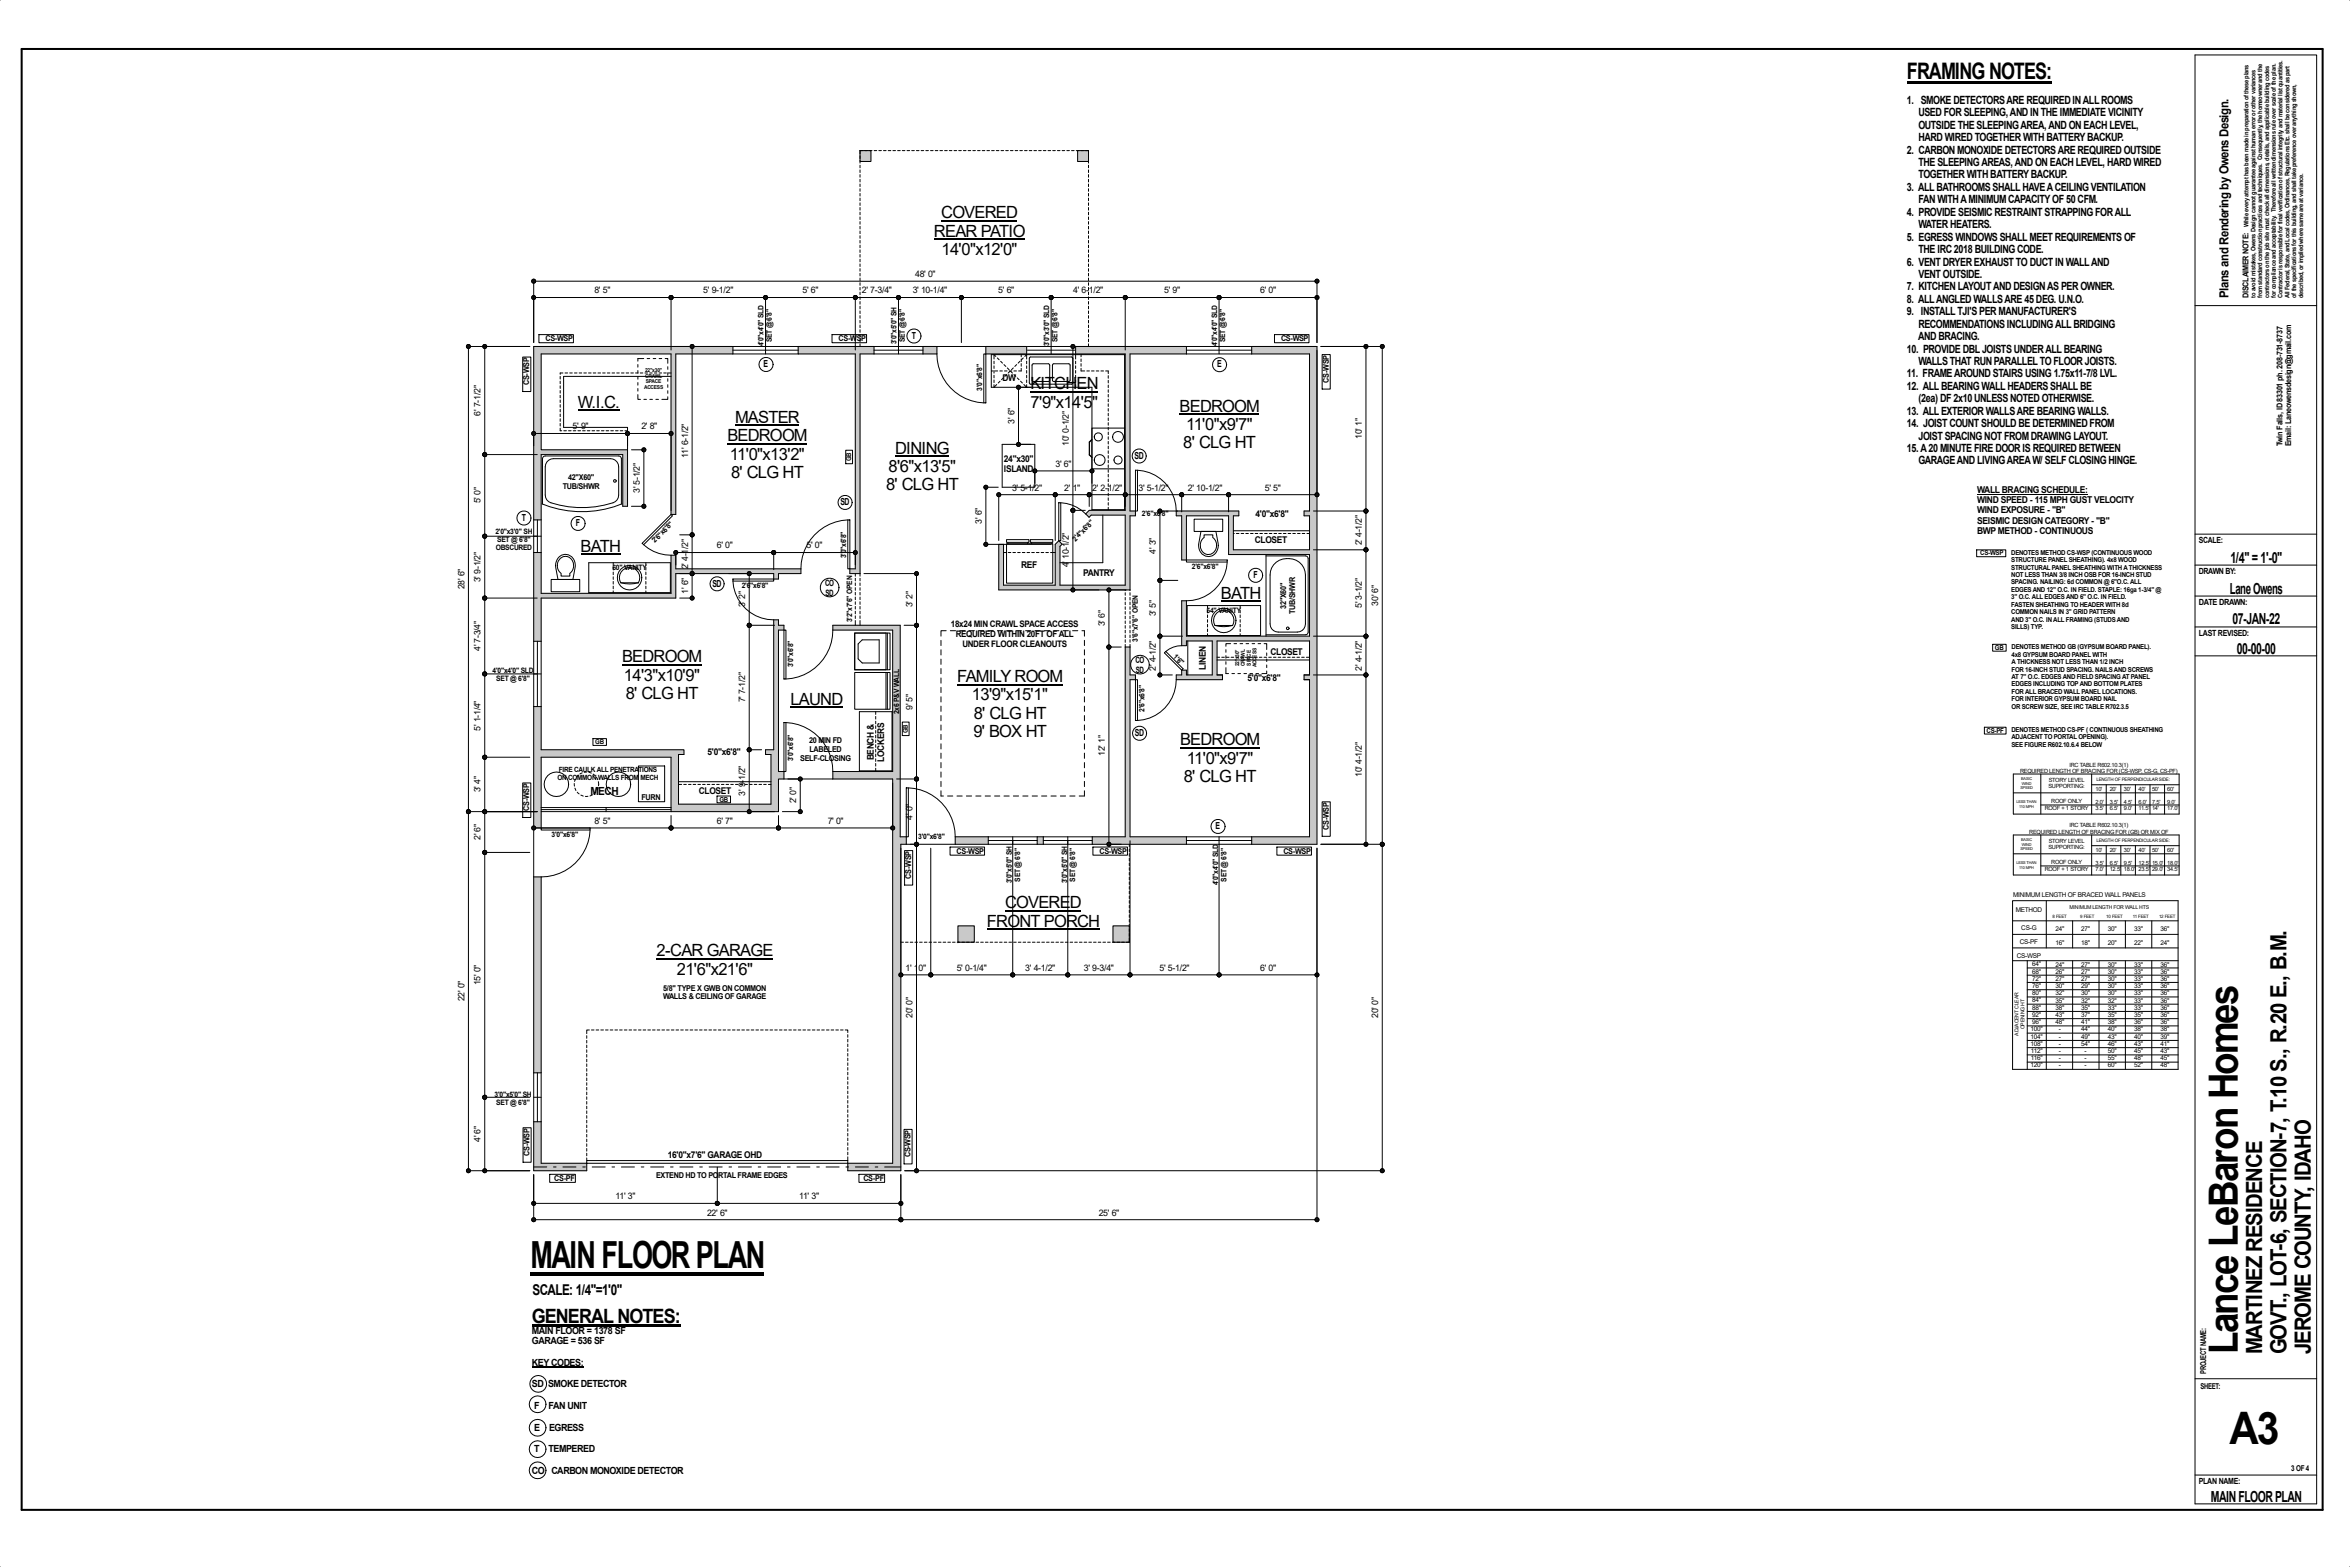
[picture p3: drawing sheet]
<svg xmlns="http://www.w3.org/2000/svg" width="914mm" height="610mm" viewBox="0 0 914 610" stroke-linecap="round" stroke-linejoin="round" font-family="sans-serif">
<defs><g id="words">
<text font-size="17.4" x="867.5" y="561.8">A3</text>
<text font-size="15.7" x="870.7" y="526.8" transform="rotate(-90 870.7 526.8)">Lance LeBaron Homes</text>
<text font-size="14.5" x="206.5" y="493.3">MAIN FLOOR PLAN</text>
<text font-size="8.8" x="742" y="30.7">FRAMING NOTES:</text>
<g font-size="8.7">
<text x="880.2" y="526.8" transform="rotate(-90 880.2 526.8)">MARTINEZ RESIDENCE</text>
<text x="889.7" y="526.8" transform="rotate(-90 889.7 526.8)">GOVT., LOT-6, SECTION-7, T.10 S., R.20 E., B.M.</text>
<text x="899.2" y="526.8" transform="rotate(-90 899.2 526.8)">JEROME COUNTY, IDAHO</text>
</g>
<text font-size="7.7" x="207" y="514.6">GENERAL NOTES:</text>
<g font-size="6.5">
<text x="366.3" y="85">COVERED</text>
<text x="363.4" y="92.1">REAR PATIO</text>
<text x="366.3" y="99.3">14'0&quot;x12'0&quot;</text>
<text x="400.9" y="151.5">KITCHEN</text>
<text x="224.8" y="158.6">W.I.C.</text>
<text x="401" y="158.6">7'9&quot;x14'5&quot;</text>
<text x="459" y="160.2">BEDROOM</text>
<text x="286" y="164.6">MASTER</text>
<text x="461.6" y="167.3">11'0&quot;x9'7&quot;</text>
<text x="283" y="171.7">BEDROOM</text>
<text x="284" y="178.8">11'0&quot;x13'2&quot;</text>
<text x="348.3" y="176.4">DINING</text>
<text x="460.4" y="174.5">8' CLG HT</text>
<text x="284.5" y="186">8' CLG HT</text>
<text x="345.7" y="183.6">8'6&quot;x13'5&quot;</text>
<text x="344.8" y="190.7">8' CLG HT</text>
<text x="225.9" y="214.6">BATH</text>
<text x="475" y="232.9">BATH</text>
<text x="242.1" y="257.7">BEDROOM</text>
<text x="242.8" y="264.9">14'3&quot;x10'9&quot;</text>
<text x="372.4" y="265.3">FAMILY ROOM</text>
<text x="243.5" y="272">8' CLG HT</text>
<text x="307.6" y="274.3">LAUND</text>
<text x="378.2" y="272.5">13'9&quot;x15'1&quot;</text>
<text x="378.9" y="279.6">8' CLG HT</text>
<text x="378.7" y="286.8">9' BOX HT</text>
<text x="459.2" y="289.9">BEDROOM</text>
<text x="461.8" y="297.1">11'0&quot;x9'7&quot;</text>
<text x="460.6" y="304.2">8' CLG HT</text>
<text x="391.1" y="353.4">COVERED</text>
<text x="384" y="360.5">FRONT PORCH</text>
<text x="255.5" y="372">2-CAR GARAGE</text>
<text x="263.4" y="379.2">21'6&quot;x21'6&quot;</text>
</g>
<g font-size="5.9">
<text x="867.9" y="219">1/4&quot; = 1'-0&quot;</text>
<text x="867.7" y="230.9">Lane Owens</text>
<text x="868.7" y="242.8">07-JAN-22</text>
<text x="870.4" y="254.4">00-00-00</text>
<text x="860.3" y="584.3">MAIN FLOOR PLAN</text>
</g>
<text font-size="5.8" x="207.2" y="504">SCALE: 1/4&quot;=1'0&quot;</text>
<text font-size="4.9" x="867.1" y="115.9" transform="rotate(-90 867.1 115.9)">Plans and Rendering by Owens Design.</text>
<g font-size="4.4">
<text x="742" y="40.4">1. SMOKE DETECTORS ARE REQUIRED IN ALL ROOMS</text>
<text x="746.5" y="45.2">USED FOR SLEEPING, AND IN THE IMMEDIATE VICINITY</text>
<text x="746.5" y="50.1">OUTSIDE THE SLEEPING AREA, AND ON EACH LEVEL,</text>
<text x="742" y="59.8">2. CARBON MONOXIDE DETECTORS ARE REQUIRED OUTSIDE</text>
<text x="746.5" y="54.9">HARD WIRED TOGETHER WITH BATTERY BACKUP.</text>
<text x="746.5" y="64.6">THE SLEEPING AREAS, AND ON EACH LEVEL, HARD WIRED</text>
<text x="746.5" y="69.4">TOGETHER WITH BATTERY BACKUP.</text>
<text x="742" y="74.3">3. ALL BATHROOMS SHALL HAVE A CEILING VENTILATION</text>
<text x="742" y="83.9">4. PROVIDE SEISMIC RESTRAINT STRAPPING FOR ALL</text>
<text x="746.5" y="79.1">FAN WITH A MINIMUM CAPACITY OF 50 CFM.</text>
<text x="746.5" y="88.8">WATER HEATERS.</text>
<text x="742" y="93.6">5. EGRESS WINDOWS SHALL MEET REQUIREMENTS OF</text>
<text x="746.5" y="98.4">THE IRC 2018 BUILDING CODE.</text>
<text x="742" y="103.3">6. VENT DRYER EXHAUST TO DUCT IN WALL AND</text>
<text x="742" y="113">7. KITCHEN LAYOUT AND DESIGN AS PER OWNER.</text>
<text x="746.5" y="108.1">VENT OUTSIDE.</text>
<text x="742" y="117.8">8. ALL ANGLED WALLS ARE 45 DEG. U.N.O.</text>
<text x="742" y="122.6">9. INSTALL TJI'S PER MANUFACTURER'S</text>
<text x="746.5" y="127.5">RECOMMENDATIONS INCLUDING ALL BRIDGING</text>
<text x="742" y="137.2">10. PROVIDE DBL JOISTS UNDER ALL BEARING</text>
<text x="746.4" y="132.3">AND BRACING.</text>
<text x="746.5" y="142">WALLS THAT RUN PARALLEL TO FLOOR JOISTS.</text>
<text x="742" y="146.8">11. FRAME AROUND STAIRS USING 1.75x11-7/8 LVL.</text>
<text x="742" y="151.7">12. ALL BEARING WALL HEADERS SHALL BE</text>
<text x="742" y="161.3">13. ALL EXTERIOR WALLS ARE BEARING WALLS.</text>
<text x="746.5" y="156.5">(2ea) DF 2x10 UNLESS NOTED OTHERWISE.</text>
<text x="742" y="166.2">14. JOIST COUNT SHOULD BE DETERMINED FROM</text>
<text x="746.5" y="171">JOIST SPACING NOT FROM DRAWING LAYOUT.</text>
<text x="742" y="175.9">15. A 20 MINUTE FIRE DOOR IS REQUIRED BETWEEN</text>
<text x="746.5" y="180.7">GARAGE AND LIVING AREA W/ SELF CLOSING HINGE.</text>
<text x="229.7" y="309.4">MECH</text>
</g>
<g font-size="3.8">
<text x="354.8" y="131.8">T</text>
<text x="297.1" y="142.9">E</text>
<text x="473.6" y="142.9">E</text>
<text x="441.4" y="178.5">SD</text>
<text x="327" y="196.5">SD</text>
<text x="203" y="202.6">T</text>
<text x="224.1" y="204.7">F</text>
<text x="487.7" y="224.9">F</text>
<text x="277.2" y="228.2">SD</text>
<text x="441.6" y="286.3">SD</text>
<text x="473" y="322.6">E</text>
<text x="207" y="518.8">MAIN FLOOR = 1378 SF</text>
<text x="207" y="523">GARAGE = 536 SF</text>
<text x="207" y="531.4">KEY CODES:</text>
<text x="207" y="539.8">SD SMOKE DETECTOR</text>
<text x="207.9" y="548.1">F</text>
<text x="213.4" y="548.1">FAN UNIT</text>
<text x="207.9" y="556.5">E</text>
<text x="213.6" y="556.5">EGRESS</text>
<text x="207.9" y="564.9">T</text>
<text x="213.4" y="564.9">TEMPERED</text>
<text x="207" y="573.3">CO CARBON MONOXIDE DETECTOR</text>
</g>
<g font-size="3.7">
<text x="769.3" y="191.6">WALL BRACING SCHEDULE:</text>
<text x="769.3" y="195.7">WIND SPEED - 115 MPH GUST VELOCITY</text>
<text x="769.3" y="199.7">WIND EXPOSURE - &quot;B&quot;</text>
<text x="769.3" y="203.7">SEISMIC DESIGN CATEGORY - &quot;B&quot;</text>
<text x="769.3" y="207.7">BWP METHOD - CONTINUOUS</text>
</g>
<g font-size="3.6">
<text x="390.1" y="148.1">DW</text>
<text x="390.6" y="179.7">24&quot;x30&quot;</text>
<text x="390.7" y="183.7">ISLAND</text>
<text x="488.5" y="200.9">4'0&quot;x6'8&quot;</text>
<text x="488.3" y="211.2">CLOSET</text>
<text x="397.4" y="221.1">REF</text>
<text x="421.4" y="224.2">PANTRY</text>
<text x="494.4" y="254.7">CLOSET</text>
<text x="469.1" y="260.6" transform="rotate(-90 469.1 260.6)">LINEN</text>
<text x="485.4" y="264.9">5'0&quot;x6'8&quot;</text>
<text x="275.3" y="293.8">5'0&quot;x6'8&quot;</text>
<text x="340" y="295.8" transform="rotate(-90 340 295.8)">BENCH &amp;</text>
<text x="344" y="296.3" transform="rotate(-90 344 296.3)">LOCKERS</text>
<text x="272" y="308.8">CLOSET</text>
<text x="259.9" y="450.3">16'0&quot;x7'6&quot; GARAGE OHD</text>
</g>
<g font-size="3.5">
<text x="356.1" y="107.8">48' 0&quot;</text>
<text x="231.3" y="114.2">8' 5&quot;</text>
<text x="273.7" y="114.2">5' 9-1/2&quot;</text>
<text x="312.3" y="114.2">5' 6&quot;</text>
<text x="335.4" y="114.2">2' 7-3/4&quot;</text>
<text x="355.1" y="114.2">3' 10-1/4&quot;</text>
<text x="388.5" y="114.2">5' 6&quot;</text>
<text x="417.6" y="114.2">4' 6-1/2&quot;</text>
<text x="453" y="114.2">5' 9&quot;</text>
<text x="490.3" y="114.2">6' 0&quot;</text>
<text x="187" y="161.6" transform="rotate(-90 187 161.6)">6' 7-1/2&quot;</text>
<text x="222.8" y="167">5' 9&quot;</text>
<text x="249.6" y="167">2' 8&quot;</text>
<text x="394.7" y="164.8" transform="rotate(-90 394.7 164.8)">3' 6&quot;</text>
<text x="415.9" y="173.4" transform="rotate(-90 415.9 173.4)">10' 0-1/2&quot;</text>
<text x="529.9" y="170.8" transform="rotate(-90 529.9 170.8)">10' 1&quot;</text>
<text x="267.7" y="178" transform="rotate(-90 267.7 178)">11' 6-1/2&quot;</text>
<text x="410.7" y="181.6">3' 6&quot;</text>
<text x="248.9" y="191.8" transform="rotate(-90 248.9 191.8)">3' 5-1/2&quot;</text>
<text x="393.8" y="190.9">3' 5-1/2&quot;</text>
<text x="414.1" y="190.9">2' 1&quot;</text>
<text x="425" y="190.9">2' 2-1/2&quot;</text>
<text x="443" y="190.9">3' 5-1/2&quot;</text>
<text x="462.2" y="190.9">2' 10-1/2&quot;</text>
<text x="492.2" y="190.9">5' 5&quot;</text>
<text x="187" y="195.8" transform="rotate(-90 187 195.8)">5' 0&quot;</text>
<text x="382" y="203.8" transform="rotate(-90 382 203.8)">3' 6&quot;</text>
<text x="278.9" y="213.4">6' 0&quot;</text>
<text x="313.8" y="213.4">5' 0&quot;</text>
<text x="449.7" y="215.4" transform="rotate(-90 449.7 215.4)">4' 3&quot;</text>
<text x="529.9" y="212.2" transform="rotate(-90 529.9 212.2)">2' 4-1/2&quot;</text>
<text x="267.7" y="221.4" transform="rotate(-90 267.7 221.4)">2' 4-1/2&quot;</text>
<text x="415.9" y="220.7" transform="rotate(-90 415.9 220.7)">4' 10-1/2&quot;</text>
<text x="187" y="226.5" transform="rotate(-90 187 226.5)">3' 9-1/2&quot;</text>
<text x="180.7" y="229.2" transform="rotate(-90 180.7 229.2)">28' 6&quot;</text>
<text x="267.7" y="231" transform="rotate(-90 267.7 231)">1' 6&quot;</text>
<text x="289.9" y="236.3" transform="rotate(-90 289.9 236.3)">3' 2&quot;</text>
<text x="355" y="236.3" transform="rotate(-90 355 236.3)">3' 2&quot;</text>
<text x="449.7" y="239.7" transform="rotate(-90 449.7 239.7)">3' 5&quot;</text>
<text x="529.9" y="236.5" transform="rotate(-90 529.9 236.5)">5' 3-1/2&quot;</text>
<text x="536.3" y="235.6" transform="rotate(-90 536.3 235.6)">30' 6&quot;</text>
<text x="370" y="244.1">18x24 MIN CRAWL SPACE ACCESS</text>
<text x="429.9" y="243.7" transform="rotate(-90 429.9 243.7)">3' 6&quot;</text>
<text x="371.9" y="247.9">REQUIRED WITHIN 20FT OF ALL</text>
<text x="374.5" y="251.7">UNDER FLOOR CLEANOUTS</text>
<text x="187" y="253.3" transform="rotate(-90 187 253.3)">4' 7-3/4&quot;</text>
<text x="449.7" y="260.9" transform="rotate(-90 449.7 260.9)">2' 4-1/2&quot;</text>
<text x="529.9" y="260.9" transform="rotate(-90 529.9 260.9)">2' 4-1/2&quot;</text>
<text x="289.9" y="273.3" transform="rotate(-90 289.9 273.3)">7' 7-1/2&quot;</text>
<text x="355" y="276.2" transform="rotate(-90 355 276.2)">9' 5&quot;</text>
<text x="187" y="284.2" transform="rotate(-90 187 284.2)">5' 1-1/4&quot;</text>
<text x="429.9" y="294" transform="rotate(-90 429.9 294)">12' 1&quot;</text>
<text x="529.9" y="302.2" transform="rotate(-90 529.9 302.2)">10' 4-1/2&quot;</text>
<text x="187" y="308.3" transform="rotate(-90 187 308.3)">3' 4&quot;</text>
<text x="289.9" y="309.5" transform="rotate(-90 289.9 309.5)">3' 9-1/2&quot;</text>
<text x="309.8" y="312.5" transform="rotate(-90 309.8 312.5)">2' 0&quot;</text>
<text x="231.3" y="320.5">8' 5&quot;</text>
<text x="278.9" y="320.5">6' 7&quot;</text>
<text x="322.1" y="320.5">7' 0&quot;</text>
<text x="355" y="318.8" transform="rotate(-90 355 318.8)">4' 0&quot;</text>
<text x="187" y="326.8" transform="rotate(-90 187 326.8)">2' 6&quot;</text>
<text x="352.4" y="377.7">1' 10&quot;</text>
<text x="372.3" y="377.7">5' 0-1/4&quot;</text>
<text x="398.9" y="377.7">3' 4-1/2&quot;</text>
<text x="421.8" y="377.7">3' 9-3/4&quot;</text>
<text x="451.2" y="377.7">5' 5-1/2&quot;</text>
<text x="490.3" y="377.7">6' 0&quot;</text>
<text x="187" y="383.2" transform="rotate(-90 187 383.2)">15' 0&quot;</text>
<text x="180.7" y="389.6" transform="rotate(-90 180.7 389.6)">22' 0&quot;</text>
<text x="355" y="395.9" transform="rotate(-90 355 395.9)">20' 0&quot;</text>
<text x="536.3" y="395.9" transform="rotate(-90 536.3 395.9)">20' 0&quot;</text>
<text x="187" y="444.2" transform="rotate(-90 187 444.2)">4' 6&quot;</text>
<text x="239.5" y="466.6">11' 3&quot;</text>
<text x="311" y="466.6">11' 3&quot;</text>
<text x="275.1" y="472.9">22' 6&quot;</text>
<text x="427.5" y="472.9">25' 6&quot;</text>
</g>
<g font-size="3.4">
<text x="321" y="228">CO</text>
<text x="321.2" y="231.7">SD</text>
<text x="441.8" y="258">CO</text>
<text x="441.9" y="261.7">SD</text>
</g>
<g font-size="3.3">
<text x="855.6" y="211.4">SCALE:</text>
<text x="855.6" y="223.5">DRAWN BY:</text>
<text x="855.6" y="235.5">DATE DRAWN:</text>
<text x="855.6" y="247.5">LAST REVISED:</text>
<text x="855.6" y="577.4">PLAN NAME:</text>
</g>
<g font-size="3.1">
<text x="874.9" y="115.9" transform="rotate(-90 874.9 115.9)">DISCLAIMER NOTE:</text>
<text x="212.2" y="132.7">CS-WSP</text>
<text x="326.3" y="132.7">CS-WSP</text>
<text x="498.5" y="132.7">CS-WSP</text>
<text x="205.9" y="149.8" transform="rotate(-90 205.9 149.8)">CS-WSP</text>
<text x="517" y="148.8" transform="rotate(-90 517 148.8)">CS-WSP</text>
<text x="888.1" y="173.7" transform="rotate(-90 888.1 173.7)">Twin Falls, ID 83301 ph. 208-731-8737</text>
<text x="891.5" y="173.7" transform="rotate(-90 891.5 173.7)">Email: Laneowensdesign@gmail.com</text>
<text x="219" y="190.2">TUB/SHWR</text>
<text x="221" y="186.8">42&quot;X60&quot;</text>
<text x="500.5" y="236.9" transform="rotate(-90 500.5 236.9)">32&quot;X60&quot;</text>
<text x="503.9" y="238.9" transform="rotate(-90 503.9 238.9)">TUB/SHWR</text>
<text x="314.8" y="289.2">20 MIN FD</text>
<text x="314.9" y="292.6">LABELED</text>
<text x="311.3" y="296.1">SELF-CLOSING</text>
<text x="249.6" y="311.1">FURN</text>
<text x="205.9" y="315.5" transform="rotate(-90 205.9 315.5)">CS-WSP</text>
<text x="517" y="322.8" transform="rotate(-90 517 322.8)">CS-WSP</text>
<text x="372.2" y="332.1">CS-WSP</text>
<text x="427.8" y="332.1">CS-WSP</text>
<text x="499.4" y="332.1">CS-WSP</text>
<text x="354.5" y="341.8" transform="rotate(-90 354.5 341.8)">CS-WSP</text>
<text x="258" y="388.8">WALLS &amp; CEILING OF GARAGE</text>
<text x="258" y="385.4">5/8&quot; TYPE X GWB ON COMMON</text>
<text x="206.1" y="449.6" transform="rotate(-90 206.1 449.6)">CS-WSP</text>
<text x="354.3" y="450.2" transform="rotate(-90 354.3 450.2)">CS-WSP</text>
<text x="215.6" y="459.4">CS-PF</text>
<text x="255.3" y="458.3">EXTEND HD TO PORTAL FRAME EDGES</text>
<text x="336" y="459.4">CS-PF</text>
<text x="858.4" y="534.5" transform="rotate(-90 858.4 534.5)">PROJECT NAME:</text>
<text x="856.2" y="540.4">SHEET:</text>
<text x="891.6" y="572.1">3 OF 4</text>
</g>
<g font-size="2.9">
<text x="297.1" y="134.7" transform="rotate(-90 297.1 134.7)">4'0&quot;x4'0&quot; SLD</text>
<text x="300.3" y="133.2" transform="rotate(-90 300.3 133.2)">SET @ 6'8&quot;</text>
<text x="348.8" y="133.9" transform="rotate(-90 348.8 133.9)">3'0&quot;x5'0&quot; SH</text>
<text x="352" y="133.2" transform="rotate(-90 352 133.2)">SET @ 6'8&quot;</text>
<text x="408.2" y="134.7" transform="rotate(-90 408.2 134.7)">3'0&quot;x3'0&quot; SLD</text>
<text x="411.4" y="133.2" transform="rotate(-90 411.4 133.2)">SET @ 6'8&quot;</text>
<text x="473.6" y="134.7" transform="rotate(-90 473.6 134.7)">4'0&quot;x4'0&quot; SLD</text>
<text x="476.8" y="133.2" transform="rotate(-90 476.8 133.2)">SET @ 6'8&quot;</text>
<text x="382.2" y="152.1" transform="rotate(-90 382.2 152.1)">3'0&quot;x6'8&quot;</text>
<text x="444.3" y="200.8">2'6&quot;x6'8&quot;</text>
<text x="192.7" y="207.6">2'0&quot;x3'0&quot; SH</text>
<text x="192.9" y="213.9">OBSCURED</text>
<text x="193.4" y="210.7">SET @ 6'8&quot;</text>
<text x="254.8" y="211.4" transform="rotate(-45 254.8 211.4)">2'6&quot;x6'8&quot;</text>
<text x="418.4" y="210.8" transform="rotate(-45 418.4 210.8)">2'4&quot;x6'8&quot;</text>
<text x="238.3" y="221.9">60&quot; VANITY</text>
<text x="329.3" y="217.2" transform="rotate(-90 329.3 217.2)">3'0&quot;x6'8&quot;</text>
<text x="463.8" y="221.4">2'6&quot;x6'8&quot;</text>
<text x="288.6" y="228.8">2'6&quot;x6'8&quot;</text>
<text x="469.5" y="238.4">54&quot; VANITY</text>
<text x="331.6" y="242" transform="rotate(-90 331.6 242)">3'2&quot;x7'6&quot; OPEN</text>
<text x="442.7" y="249.6" transform="rotate(-90 442.7 249.6)">3'6&quot;x7'6&quot; OPEN</text>
<text x="456.4" y="255.7" transform="rotate(45 456.4 255.7)">1'6&quot;</text>
<text x="191.7" y="261.9">4'0&quot;x4'0&quot; SLD</text>
<text x="308.6" y="259.5" transform="rotate(-90 308.6 259.5)">3'0&quot;x6'8&quot;</text>
<text x="193.1" y="265">SET @ 6'8&quot;</text>
<text x="349.9" y="277.8" transform="rotate(-90 349.9 277.8)">2x6 P&amp;V WALL</text>
<text x="445.3" y="276.9" transform="rotate(-90 445.3 276.9)">2'6&quot;x6'8&quot;</text>
<text x="308.6" y="296.1" transform="rotate(-90 308.6 296.1)">3'0&quot;x6'8&quot;</text>
<text x="214.7" y="325.6">3'0&quot;x6'8&quot;</text>
<text x="357.3" y="326.3">3'0&quot;x6'8&quot;</text>
<text x="393.7" y="343.7" transform="rotate(-90 393.7 343.7)">3'0&quot;x5'0&quot; SH</text>
<text x="396.9" y="343" transform="rotate(-90 396.9 343)">SET @ 6'8&quot;</text>
<text x="415.2" y="343.7" transform="rotate(-90 415.2 343.7)">3'0&quot;x5'0&quot; SH</text>
<text x="418.4" y="343" transform="rotate(-90 418.4 343)">SET @ 6'8&quot;</text>
<text x="474" y="344.4" transform="rotate(-90 474 344.4)">4'0&quot;x4'0&quot; SLD</text>
<text x="477.2" y="343" transform="rotate(-90 477.2 343)">SET @ 6'8&quot;</text>
<text x="192.4" y="426.6">3'0&quot;x5'0&quot; SH</text>
<text x="193.1" y="429.7">SET @ 6'8&quot;</text>
</g>
<g font-size="2.8">
<text x="216.9" y="303.4">ON COMMON WALLS FROM MECH</text>
<text x="217.4" y="300.4">FIRE CAULK ALL PENETRATIONS</text>
</g>
<g font-size="2.6">
<text x="331.2" y="179.5" transform="rotate(-90 331.2 179.5)">GB</text>
<text x="782.6" y="215.8">DENOTES METHOD CS-WSP (CONTINUOUS WOOD</text>
<text x="770.5" y="216">CS-WSP</text>
<text x="782.6" y="218.7">STRUCTURE PANEL SHEATHING). 4x8 WOOD</text>
<text x="782.6" y="221.6">STRUCTURAL PANEL SHEATHING WITH A THICKNESS</text>
<text x="782.6" y="224.5">NOT LESS THAN 3/8 INCH OSB FOR 16-INCH STUD</text>
<text x="782.6" y="227.4">SPACING. NAILING: 6d COMMON @ 6&quot;O.C. ALL</text>
<text x="782.6" y="230.3">EDGES AND 12&quot; O.C. IN FIELD. STAPLE: 16ga 1-3/4&quot; @</text>
<text x="782.6" y="233.2">3&quot; O.C. ALL EDGES AND 6&quot; O.C. IN FIELD.</text>
<text x="782.6" y="236.1">FASTEN SHEATHING TO HEADER WITH 8d</text>
<text x="782.6" y="239">COMMON NAILS IN 3&quot; GRID PATTERN</text>
<text x="782.6" y="241.8">AND 3&quot; O.C. IN ALL FRAMING (STUDS AND</text>
<text x="782.6" y="244.7">SILLS) TYP.</text>
<text x="776.3" y="252.8">GB</text>
<text x="782.7" y="252.5">DENOTES METHOD GB (GYPSUM BOARD PANEL).</text>
<text x="782.7" y="255.4">4x8 GYPSUM BOARD PANEL WITH</text>
<text x="782.7" y="258.3">A THICKNESS NOT LESS THAN 1/2 INCH</text>
<text x="782.7" y="261.2">FOR 16-INCH STUD SPACING. NAILS AND SCREWS</text>
<text x="782.7" y="264.1">AT 7&quot; O.C. EDGES AND FIELD SPACING AT PANEL</text>
<text x="782.7" y="267">EDGES INCLUDING TOP AND BOTTOM PLATES</text>
<text x="782.7" y="269.9">FOR ALL BRACED WALL PANEL LOCATIONS.</text>
<text x="782.7" y="272.8">FOR INTERIOR GYPSUM BOARD NAIL</text>
<text x="782.7" y="275.7">OR SCREW SIZE, SEE IRC TABLE R702.3.5</text>
<text x="353.2" y="285.2" transform="rotate(-90 353.2 285.2)">GB</text>
<text x="773" y="285.1">CS-PF</text>
<text x="782.7" y="284.8">DENOTES METHOD CS-PF ( CONTINUOUS SHEATHING</text>
<text x="782.7" y="287.7">ADJACENT TO PORTAL OPENING).</text>
<text x="231.6" y="289.5">GB</text>
<text x="782.7" y="290.6">SEE FIGURE R602.10.6.4 BELOW</text>
<text x="279.9" y="311.8">GB</text>
<text x="783.3" y="349">MINIMUM LENGTH OF BRACED WALL PANELS</text>
<text x="784.4" y="355">METHOD</text>
<text x="786.5" y="361.6">CS-G</text>
<text x="799.8" y="362">24&quot;</text>
<text x="809.7" y="362">27&quot;</text>
<text x="820.1" y="362">30&quot;</text>
<text x="830.4" y="362">33&quot;</text>
<text x="840.7" y="362">36&quot;</text>
<text x="785.9" y="367.2">CS-PF</text>
<text x="799.8" y="367.6">16&quot;</text>
<text x="809.7" y="367.6">18&quot;</text>
<text x="820.1" y="367.6">20&quot;</text>
<text x="830.4" y="367.6">22&quot;</text>
<text x="840.7" y="367.6">24&quot;</text>
<text x="784.8" y="372.8">CS-WSP</text>
<text x="790.8" y="376">64&quot;</text>
<text x="799.8" y="376">24&quot;</text>
<text x="809.7" y="376">27&quot;</text>
<text x="820.1" y="376">30&quot;</text>
<text x="830.4" y="376">33&quot;</text>
<text x="840.7" y="376">36&quot;</text>
<text x="790.8" y="378.8">68&quot;</text>
<text x="790.8" y="381.6">72&quot;</text>
<text x="799.8" y="378.8">26&quot;</text>
<text x="799.8" y="381.6">27&quot;</text>
<text x="809.7" y="378.8">27&quot;</text>
<text x="809.7" y="381.6">27&quot;</text>
<text x="820.1" y="378.8">30&quot;</text>
<text x="820.1" y="381.6">30&quot;</text>
<text x="830.4" y="378.8">33&quot;</text>
<text x="830.4" y="381.6">33&quot;</text>
<text x="840.7" y="378.8">36&quot;</text>
<text x="840.7" y="381.6">36&quot;</text>
<text x="790.8" y="384.4">76&quot;</text>
<text x="790.8" y="387.2">80&quot;</text>
<text x="790.8" y="390">84&quot;</text>
<text x="799.8" y="384.4">30&quot;</text>
<text x="799.8" y="387.2">32&quot;</text>
<text x="809.7" y="384.4">29&quot;</text>
<text x="809.7" y="387.2">30&quot;</text>
<text x="820.1" y="384.4">30&quot;</text>
<text x="820.1" y="387.2">30&quot;</text>
<text x="830.4" y="384.4">33&quot;</text>
<text x="830.4" y="387.2">33&quot;</text>
<text x="840.7" y="384.4">36&quot;</text>
<text x="840.7" y="387.2">36&quot;</text>
<text x="790.8" y="392.8">88&quot;</text>
<text x="790.8" y="395.6">92&quot;</text>
<text x="799.8" y="390">35&quot;</text>
<text x="799.8" y="392.8">38&quot;</text>
<text x="799.8" y="395.6">43&quot;</text>
<text x="809.7" y="390">32&quot;</text>
<text x="809.7" y="392.8">35&quot;</text>
<text x="809.7" y="395.6">37&quot;</text>
<text x="820.1" y="390">32&quot;</text>
<text x="820.1" y="392.8">33&quot;</text>
<text x="820.1" y="395.6">35&quot;</text>
<text x="830.4" y="390">33&quot;</text>
<text x="830.4" y="392.8">33&quot;</text>
<text x="830.4" y="395.6">35&quot;</text>
<text x="840.7" y="390">36&quot;</text>
<text x="840.7" y="392.8">36&quot;</text>
<text x="840.7" y="395.6">36&quot;</text>
<text x="790.1" y="401.2">100&quot;</text>
<text x="790.8" y="398.4">96&quot;</text>
<text x="799.8" y="398.4">48&quot;</text>
<text x="801.1" y="401.2">-</text>
<text x="809.7" y="398.4">41&quot;</text>
<text x="809.7" y="401.2">44&quot;</text>
<text x="820.1" y="398.4">38&quot;</text>
<text x="820.1" y="401.2">40&quot;</text>
<text x="830.4" y="398.4">36&quot;</text>
<text x="830.4" y="401.2">38&quot;</text>
<text x="840.7" y="398.4">36&quot;</text>
<text x="840.7" y="401.2">38&quot;</text>
<text x="790.1" y="404">104&quot;</text>
<text x="790.1" y="406.8">108&quot;</text>
<text x="801.1" y="404.1">-</text>
<text x="801.1" y="406.8">-</text>
<text x="809.7" y="404.1">49&quot;</text>
<text x="809.7" y="406.8">54&quot;</text>
<text x="820.1" y="404.1">43&quot;</text>
<text x="820.1" y="406.8">46&quot;</text>
<text x="830.4" y="404.1">40&quot;</text>
<text x="830.4" y="406.8">43&quot;</text>
<text x="840.7" y="404.1">39&quot;</text>
<text x="840.7" y="406.8">41&quot;</text>
<text x="790.2" y="409.6">112&quot;</text>
<text x="790.2" y="412.4">116&quot;</text>
<text x="801.1" y="409.6">-</text>
<text x="801.1" y="412.5">-</text>
<text x="811.1" y="409.6">-</text>
<text x="811.1" y="412.5">-</text>
<text x="820.1" y="409.6">50&quot;</text>
<text x="820.1" y="412.5">55&quot;</text>
<text x="830.4" y="409.6">45&quot;</text>
<text x="830.4" y="412.5">48&quot;</text>
<text x="840.7" y="409.6">43&quot;</text>
<text x="840.7" y="412.5">45&quot;</text>
<text x="790.1" y="415.2">120&quot;</text>
<text x="801.1" y="415.2">-</text>
<text x="811.1" y="415.2">-</text>
<text x="820.1" y="415.2">60&quot;</text>
<text x="830.4" y="415.2">52&quot;</text>
<text x="840.7" y="415.2">48&quot;</text>
</g>
<g font-size="2.4">
<text x="874.9" y="88.4" transform="rotate(-90 874.9 88.4)">While every attempt has been made in preparation of these plans</text>
<text x="877.6" y="115.9" transform="rotate(-90 877.6 115.9)">to avoid mistakes, Owens Design cannot guarantee against human error or other variances</text>
<text x="880.3" y="115.9" transform="rotate(-90 880.3 115.9)">from standard construction practices and techniques. Consequently, the homeowner and the</text>
<text x="882.9" y="115.9" transform="rotate(-90 882.9 115.9)">contractors on the job site must check all dimensions, details, and applicable building codes</text>
<text x="885.5" y="115.9" transform="rotate(-90 885.5 115.9)">for compliance and acceptability. Therefore all written dimensions rule over scale of the plan.</text>
<text x="888.2" y="115.9" transform="rotate(-90 888.2 115.9)">Contractor is responsible for final verification of structural integrity and material list quantities.</text>
<text x="890.9" y="115.9" transform="rotate(-90 890.9 115.9)">All Federal, State, and Local codes, Ordinances, Regulations Etc. shall be considered as part</text>
<text x="893.5" y="115.9" transform="rotate(-90 893.5 115.9)">of the specifications for this building, and shall take preference over anything shown,</text>
<text x="896.2" y="115.9" transform="rotate(-90 896.2 115.9)">described, or implied where same are at variance.</text>
</g>
<g font-size="2.2">
<text x="805.2" y="298.3">IRC TABLE R602.10.3(1)</text>
<text x="786" y="300.8">REQUIRED LENGTH OF BRACING FOR (CS-WSP, CS-G, CS-PF)</text>
<text x="797.2" y="304.3">STORY LEVEL</text>
<text x="797.1" y="306.7">SUPPORTING:</text>
<text x="815.3" y="307.9">10'</text>
<text x="820.9" y="307.9">20'</text>
<text x="826.4" y="307.9">30'</text>
<text x="832.1" y="307.9">40'</text>
<text x="837.4" y="307.9">50'</text>
<text x="843.3" y="307.9">60'</text>
<text x="795.6" y="315">ROOF + 1 STORY</text>
<text x="798.2" y="312.5">ROOF ONLY</text>
<text x="815.3" y="312.8">2.0'</text>
<text x="815.3" y="315.2">3.5'</text>
<text x="820.9" y="312.8">3.5'</text>
<text x="820.9" y="315.2">6.5'</text>
<text x="826.4" y="312.8">4.5'</text>
<text x="826.4" y="315.2">9.0'</text>
<text x="832.1" y="312.8">6.0'</text>
<text x="832.1" y="315.2">11.5'</text>
<text x="837.4" y="312.8">7.5'</text>
<text x="837.4" y="315.2">14'</text>
<text x="843.3" y="312.8">9.0'</text>
<text x="843.3" y="315.2">17.0'</text>
<text x="805.2" y="321.8">IRC TABLE R602.10.3(1)</text>
<text x="789.6" y="324.3">REQUIRED LENGTH OF BRACING FOR (GB) OR MIX OF</text>
<text x="797.2" y="328">STORY LEVEL</text>
<text x="797.1" y="330.4">SUPPORTING:</text>
<text x="815.3" y="331.6">10'</text>
<text x="820.9" y="331.6">20'</text>
<text x="826.4" y="331.6">30'</text>
<text x="832.1" y="331.6">40'</text>
<text x="837.4" y="331.6">50'</text>
<text x="843.3" y="331.6">60'</text>
<text x="795.6" y="338.7">ROOF + 1 STORY</text>
<text x="798.2" y="336.3">ROOF ONLY</text>
<text x="815.3" y="336.5">3.5'</text>
<text x="815.3" y="338.9">7.0'</text>
<text x="820.9" y="336.5">6.5'</text>
<text x="820.9" y="338.9">12.5'</text>
<text x="826.4" y="336.5">9.5'</text>
<text x="826.4" y="338.9">18.0'</text>
<text x="832.1" y="336.5">12.5'</text>
<text x="832.1" y="338.9">23.5'</text>
<text x="837.4" y="336.5">15.0'</text>
<text x="837.4" y="338.9">29.0'</text>
<text x="843.3" y="336.5">18.0'</text>
<text x="843.3" y="338.9">34.5'</text>
</g>
<g font-size="2.1">
<text x="251" y="144.6">22&quot;x30&quot;</text>
<text x="251.1" y="146.9">CRAWL</text>
<text x="251.3" y="149.2">SPACE</text>
<text x="250.6" y="151.4">ACCESS</text>
<text x="482.1" y="259.2" transform="rotate(-90 482.1 259.2)">22&quot;x30&quot;</text>
<text x="484.4" y="259.2" transform="rotate(-90 484.4 259.2)">CRAWL</text>
<text x="486.7" y="258.9" transform="rotate(-90 486.7 258.9)">SPACE</text>
<text x="489" y="259.6" transform="rotate(-90 489 259.6)">ACCESS</text>
</g>
<g font-size="2">
<text x="805.2" y="353.5">MINIMUM LENGTH FOR WALL HTS</text>
<text x="787.7" y="400.4" transform="rotate(-90 787.7 400.4)">OPENING HT</text>
<text x="785.5" y="402.9" transform="rotate(-90 785.5 402.9)">ADJACENT CLEAR</text>
</g>
<g font-size="1.8">
<text x="815.7" y="303.7">LENGTH OF PERPENDICULAR SIDE:</text>
<text x="815.7" y="327.4">LENGTH OF PERPENDICULAR SIDE:</text>
<text x="798.7" y="357.1">8 FEET</text>
<text x="809.4" y="357.1">9 FEET</text>
<text x="819.6" y="357.1">10 FEET</text>
<text x="829.9" y="357.1">11 FEET</text>
<text x="840.1" y="357.1">12 FEET</text>
</g>
<g font-size="1.5">
<text x="786.5" y="303.6">BASIC</text>
<text x="786.7" y="305.2">WIND</text>
<text x="786.2" y="306.9">SPEED</text>
<text x="784.6" y="312.5">LESS THAN</text>
<text x="785.6" y="314.2">110 MPH</text>
<text x="786.5" y="327.3">BASIC</text>
<text x="786.7" y="329">WIND</text>
<text x="786.2" y="330.6">SPEED</text>
<text x="784.6" y="336.2">LESS THAN</text>
<text x="785.6" y="337.9">110 MPH</text>
</g>
</g></defs>
<g fill="none" stroke="#000" stroke-width=".39">
<path d="M0 0v.2M914.4 0v.2M854.1 21.4h47.3v563.6h-47.3zM334.6 58.6v1.2M334.6 58.6h4.3v4.2h-4.3zM334.6 58.6h1.1M336.5 58.6h1M338.3 58.6h1M340.1 58.6h1M341.9 58.6h1.1M343.8 58.6h1M345.6 58.6h1"/>
<path d="M347.4 58.6h1M349.3 58.6h1M351.1 58.6h1M352.9 58.6h1M354.8 58.6h1M356.6 58.6h1M358.4 58.6h1M360.2 58.6h1.1M362.1 58.6h1M363.9 58.6h1M365.7 58.6h1M367.6 58.6h1"/>
<path d="M369.4 58.6h1M371.2 58.6h1M373 58.6h1.1M374.9 58.6h1M376.7 58.6h1M378.5 58.6h1M380.4 58.6h1M382.2 58.6h1M384 58.6h1M385.8 58.6h1.1M387.7 58.6h1M389.5 58.6h1"/>
<path d="M391.3 58.6h1M393.1 58.6h1.1M395 58.6h1M396.8 58.6h1M398.7 58.6h1M400.5 58.6h1M402.3 58.6h1M404.1 58.6h1.1M406 58.6h1M407.8 58.6h1M409.6 58.6h1M411.4 58.6h1.1"/>
<path d="M413.3 58.6h1M415.1 58.6h1M416.9 58.6h1.1M418.8 58.6h1M419.3 58.6h4.2v4.2h-4.2zM420.6 58.6h1M422.4 58.6h1.1M423.5 58.6v1.2M334.6 60.6v1M334.6 62.4v1.1M334.6 64.3v1M334.6 66.1v1"/>
<path d="M334.6 67.9v1M334.6 69.8v1M334.6 71.6v1M334.6 73.4v1M334.6 75.2v1.1M334.6 77.1v1M334.6 78.9v1M423.5 60.6v1M423.5 62.4v1.1M423.5 64.3v1M423.5 66.1v1M423.5 67.9v1"/>
<path d="M423.5 69.8v1M423.5 71.6v1M423.5 73.4v1M423.5 75.2v1.1M423.5 77.1v1M423.5 78.9v1M334.6 80.7v1M334.6 82.5v1.1M334.6 84.4v1M334.6 86.2v1M334.6 88.1v1M334.6 89.9v1"/>
<path d="M334.6 91.7v1M334.6 93.5v1.1M334.6 95.4v1M334.6 97.2v1M334.6 99v1M423.5 80.7v1M423.5 82.5v1.1M423.5 84.4v1M423.5 86.2v1M423.5 88.1v1M423.5 89.9v1M423.5 91.7v1"/>
<path d="M423.5 93.5v1.1M423.5 95.4v1M423.5 97.2v1M423.5 99v1M207.7 108.6v24.7M207.7 115.7h304.7M207.7 109.4h304.7M260.5 115.3a.76 .76 0 0 1 1.3 .1 .76 .76 0 0 1-.8 1.1l-.6-.4zM261.1 115v21.2M297.4 115.1l.6-.1 .4 .2a.77 .77 0 0 1-.3 1.3 .77 .77 0 0 1-1-.9zM297.9 115v22.7M332.3 115.1l.7-.1 .4 .2a.77 .77 0 0 1-.4 1.3 .77 .77 0 0 1-1-.9z"/>
<path d="M332.8 115v21.2M334.6 100.8v1.1M334.6 102.7v1M334.6 104.5v1M334.6 106.3v1.1M334.6 108.2v1M334.6 110v1M334.6 111.8v1M334.6 113.6v1.1M334.6 115.5v1M334.6 117.3v1M334.6 119.1v1"/>
<path d="M349.6 115v22.7M374.1 115v18.3M409 115v22.7M423.5 100.8v1.1M423.5 102.7v1M423.5 104.5v1M423.5 106.3v1.1M423.5 108.2v1M423.5 110v1M423.5 111.8v1M423.5 113.6v1.1M423.5 115.5v1"/>
<path d="M423.5 117.3v1M423.5 119.1v1M437.8 115v21.2M473.8 115.3a.76 .76 0 0 1 1.1-.1 .76 .76 0 0 1 0 1.1 .76 .76 0 0 1-.9 .1 .76 .76 0 0 1-.4-.8zM474.3 115v22.7M512 108.8l.6-.2 .4 .3a.77 .77 0 0 1-.3 1.2 .77 .77 0 0 1-1-.8zM512.4 108.6v24.7M854.1 118.9h47.3M181.5 134.8h24.6M182.3 134.8v320.6M188.6 134.8v320.6M203.4 138.9h3.1v13.4h-3.1z"/>
<path d="M209.7 130.2h13.4v3.1h-13.4zM250.5 139.5h-2.3v1M251.8 139.5h1M254.1 139.5h1.1M256.5 139.5h1M258.8 139.5h1v1.8M269.3 134.8v97.9M285.2 136.2h25.4M285.2 134.8v2.9M310.6 134.8v2.9M323.7 130.2h13.5v3.1h-13.5zM334.6 121v1"/>
<path d="M334.6 122.8v1M334.6 124.6v1M334.6 126.4v1.1M334.6 128.3v1M334.6 130.1v1M334.6 131.9v1M334.6 133.8v1M340.1 136.2h19M340.1 134.8v2.9M359.1 134.8v2.9M364.6 137.7a19.1 19.1 0 0 0 18.2 19M364.6 137.7h-30v86.5"/>
<path d="M364.6 134.8v2.9M382.8 137.7h.8v19h-.8zM383.6 134.8v2.9h54.2v60.8h-14l-1.4 1.4M385.7 138h51.9v60.3h-12.7v-47.6h-39.2zM387.5 138.7l-.7-.7v1.7M388.1 139.3l.7 .7M397.4 138v.8M397.4 139.6v1.1M398.2 139.3l-.8 .7M398.8 138.7l.7-.7v1.7M399.5 136.2h19M399.5 134.8v2.9"/>
<path d="M400.7 139l16.4-.1 .3 .5v9.7l-.5 .4-16.1-.1-.3-.5zM417.5 134.8v94.7M418.5 138v1.7M418.5 134.8v2.9M420.6 138v.8M420.6 139.6v1.1M423.5 121v1M423.5 122.8v1M423.5 124.6v1M423.5 126.4v1.1M423.5 128.3v1M423.5 130.1v1"/>
<path d="M423.5 131.9v1M423.5 133.8v1M461.6 136.2h25.4M461.6 134.8v2.9M487 134.8v2.9M495.9 130.2h13.4v3.1h-13.4zM514 134.8h24.6M514.5 137.9h3.1v13.5h-3.1zM531.5 134.8v193.6M537.8 134.8v320.6M218 146.4v1M218 148.3v1"/>
<path d="M218 150.1v1M218 151.9v1M218 153.8v1M218 155.6v1M218 157.4v1M218 159.2v1.1M219 145.1h-1v.5M219.9 145.1h1M221.7 145.1h1M223.5 145.1h1M225.3 145.1h1.1M227.2 145.1h1"/>
<path d="M229 145.1h1M230.8 145.1h1M232.7 145.1h1M234.5 145.1h1M236.3 145.1h1M238.1 145.1h1.1M240 145.1h1M241.8 145.1h1M243.6 145.1h1M245.4 145.1h1.1M247.3 145.1h1M248.2 153.5v1.9h1"/>
<path d="M248.2 141.8v1M248.2 144.1v1.1M248.2 146.5v1M248.2 148.8v1M248.2 151.2v1M249.1 145.1h1M250.5 155.4h1M251 145.1h1M252.8 145.1h1M252.9 155.4h1M254.6 145.1h1M255.2 155.4h1"/>
<path d="M256.4 145.1h1.1M258.3 145.1h1M259.8 142.7v1M259.8 145v1M259.8 147.3v1M259.8 149.7v1M259.8 152v1M259.8 154.3v1.1h-2.3M260.1 145.1h1M261.1 146.4h-41.8v19.9h24.9v30.7h-1.9v-20.2h-31.7v54h50.5v-14.8M385.7 144.3h.7M386.8 140.5v1"/>
<path d="M386.8 142.3v1M386.8 144.1v1.1M386.8 146v1M386.8 147.8v1M387.2 144.3h1M387.8 149.6l-1 1.1v-1.1M389 144.3h1M389.1 148.3l-.7 .7M389.4 140.5l.7 .8M390.4 147l-.7 .7M390.7 141.8l.7 .8M390.8 144.3h1.1"/>
<path d="M391.7 145.7l-.7 .7M391.9 143.1l.8 .7M392.7 144.3h1M393 144.4l-.7 .7M393.2 144.4l.8 .7M394.3 143.1l-.7 .7M394.5 144.3h1M394.5 145.7l.7 .7M395.6 141.8l-.7 .8M395.8 147l.7 .7M396.3 150.7v22.2M396.9 140.5l-.7 .8"/>
<path d="M397.1 148.3l.7 .7M397.4 141.5v1M397.4 143.3v1h-1.1M398.4 149.6l1.1 1.1v-1.1M399.5 140.5v1M399.5 142.3v1M399.5 144.1v1.1M399.5 146v1M399.5 147.8v1M401.7 141.7h6.6v6.6h-6.6zM409.7 141.7h6.5v6.6h-6.5zM418.5 140.5v1"/>
<path d="M418.5 142.3v1M418.5 144.1v1.1M418.5 146v1M418.5 147.8v1M418.5 149.6v1.1M420.6 143.3v1h1.5M420.6 141.5v1M422.9 144.3h1M424.7 144.3h1M426.6 144.3h1M428.4 144.3h1M430.2 144.3h1v1"/>
<path d="M431.2 146.1v1.1M431.2 148v1M431.2 149.8v1M431.2 151.6v1M431.2 153.4v1.1M431.2 155.3v1M431.2 157.1v1M431.2 158.9v1.1M187.9 176.8h21.1M212.8 179.7l1.6-1.1 .9-.2h22.3a3.2 3.2 0 0 1 3.1 3.2v11a3.2 3.2 0 0 1-2.2 3 38.3 38.3 0 0 1-25-.4l-.7-.7-.6-1.9v-11zM218 161.1v1M218 162.9v1"/>
<path d="M218 164.7v1M218 166.6v1h.6M219.4 167.6h1M221.2 167.6h1M223 167.6h1M224.9 167.6h1M226.7 167.6h1M228.5 167.6h1M230.4 167.6h1M232.2 167.6h1M234 167.6h1M235.8 167.6h1.1"/>
<path d="M237.7 167.6h1M239.5 167.6h1M241.3 167.6h1M243.2 167.6h1M244.2 175h-33.6v-37.3h50.5v62.4h1.9v-62.4h69.8v83.6h-2.1v1.8h3.9M245.7 175h5.6M250.5 175v22M261.1 168.6h-53.4M329.1 175.2h2.6v5.2h-2.6zM390 172.9h12.7v16.6h-12.7zM424.9 171.1l-1 .9v4.9l1 .9M424.9 166.5h12.7v15.9h-12.7z"/>
<path d="M424.9 170.9l-1.1 1.1v5l1.1 1M431.2 160.8v1M431.2 162.6v1M431.2 164.4v1M431.2 166.2v1.1M431.2 168.1v1M431.2 169.9v1M431.2 171.7v1M431.2 173.6v1M431.2 175.4v1M431.2 177.2v1M431.2 179v1.1"/>
<path d="M210.6 195.9a41.3 41.3 0 0 0 31.7 0M211.1 196.1v-17.7a1.09 1.09 0 0 1 1.1-1h28.5a1.09 1.09 0 0 1 1.1 1v17.7M245.7 197h5.6M382.8 189.5h5.6M383.6 189.5v22.3M388.6 191.7v18.5M388.6 192.4h123.8M402.7 182.4v5.6M402.7 183.2h22.2M410.6 191.7v18.5M412 195.6h.8v14.8h-.8zM412.7 195.6a14.8 14.8 0 0 1 9.7 4.3"/>
<path d="M416.7 198.5h5.6M422.4 199.9l1.4 1.3 .8-.8h13.2v27.2h-25.4v-15.1l.9-.8-1.3-1.3-1.4 1.4v15.8h-20.1v-15.8M423.8 191.7v5.3M431.2 180.9v1M431.2 182.7v1M431.2 184.5v1M431.2 186.4v1M431.2 188.2v1M431.2 190v1M431.2 191.9v1M431.2 193.7v1M431.2 195.5v1"/>
<path d="M431.2 197.3v1M441.8 182.9h.8v15.9h-.8zM442.6 182.9a16.1 16.1 0 0 1 15.1 17.8h2.1v17.1h1.8v-17.1h16.4v15h31.5v31.8h-47.9v-13.8M450.6 198.8h31.4v1.9h-2.1v13.2h29.6v-13.2h-2.1v-1.9h2.1v-61.1h-69.8v61.1h2.1v1.9h-2.1v29.1M451.3 198.8v63.8M459.8 191.7v7.4M478 191.7v7.4M511.1 198.8h21.2M769.3 192.2h43.1M187.9 208.6h22.7M188.1 208a.77 .77 0 0 1 1.2 .3 .77 .77 0 0 1-.7 1.1 .77 .77 0 0 1-.7-1.1zM188.1 208a.77 .77 0 0 1 1 0 .77 .77 0 0 1 .1 1 .77 .77 0 0 1-1 .2l-.3-.5z"/>
<path d="M207.7 202.2h2.9M207.7 214.9h2.9M209.1 202.2v12.7M217.8 216.5a3.9 3.9 0 0 1 4.3-.2 3.9 3.9 0 0 1 1.7 4.1l-.9 5h-5.8l-.9-4.7a4.7 4.7 0 0 1 1.6-4.2zM218 217.2a3.3 3.3 0 0 1 4.4 .3 3.3 3.3 0 0 1 .3 4.4l-.4 .6a1.09 1.09 0 0 0-.6 1.6h-3.4a1.36 1.36 0 0 0-.7-1.8 3.9 3.9 0 0 1 .4-5.1zM229.1 218.9h31.7v11.6h-31.7zM238.6 218.9v1M249.9 211.3l11.2-11.2 .6 .6-11.3 11.2zM250.4 211.9a15.8 15.8 0 0 0 10.7 4.1M251.3 218.9v1M261.1 216h1.9M263 214.2v7.1h48.6"/>
<path d="M263 214.9h69.8M264.5 208.1h5.6M301.1 214.2v7.4M329.9 202.2a19.1 19.1 0 0 0-18.3 19.1M329.9 202.2h.8v19.1h-.8zM382.8 211.8h26.3M388.6 211.8v17.7h51.1M390.5 214.9h1M391.6 211.5h18v15.4h-18zM391.6 209.9h8.8v1.1h-8.8zM392.2 211v.5M392.3 214.9h1"/>
<path d="M394.1 214.9h1M396 214.9h1M397.8 214.9h1M399.6 214.9h1M399.8 211v.5M400.9 209.9h8.7v1.1h-8.7zM401.4 211v.5M401.4 214.9h1.1M403.3 214.9h1M405.1 214.9h1M406.9 214.9h1M408.8 214.9h1.8"/>
<path d="M409.4 211v.5M429.1 200.4v18.5h-16.7M461.6 217.8h15.9v.9h-15.9zM464.7 202h11.1v4.7h-11.1zM467.3 206.7h5.8l.9 4.7a3.9 3.9 0 0 1-1.6 4.4 3.9 3.9 0 0 1-4.6-.3 4.6 4.6 0 0 1-1.4-3.7zM468.5 208.1h3.4a1.34 1.34 0 0 0 .8 1.8 3.4 3.4 0 0 1 0 4.5 3.4 3.4 0 0 1-4.4 .6 3.9 3.9 0 0 1 .3-5.9zM477.5 218.7a15.8 15.8 0 0 1-15.9 15M479.9 206.5h29.6M479.9 207.5h.4M481.1 207.5h1M482.9 207.5h1M484.7 207.5h1.1"/>
<path d="M486.6 207.5h1M488.4 207.5h1M490.2 207.5h1M492.1 207.5h1M492.6 216.3h15.4a1.09 1.09 0 0 1 1 1v28.6a1.05 1.05 0 0 1-1 1.1h-15.4M492.6 215.7v31.8M493.9 207.5h1M495.6 219.7a7 7 0 0 1 7.5-2.2 7 7 0 0 1 4.9 6.2v19a3.2 3.2 0 0 1-3.2 3.2h-7.4a3.2 3.2 0 0 1-3.2-3.2v-19l.6-2.8zM495.7 207.5h1M497.5 207.5h1.1M499.4 207.5h1M501.2 207.5h1"/>
<path d="M503 207.5h1M504.9 207.5h1M506.7 207.5h1M508.5 207.5h1M511.1 213.9h21.2M769.1 213.9h11.4v2.7h-11.4zM854.1 207.8h47.3M854.1 219.8h47.3M187.9 232.7h21.1M214.5 225.4h11.1v4.8h-11.1zM238.6 220.7v1M238.6 222.5v1.1"/>
<path d="M238.6 224.4v1M238.6 226.2v1M238.6 228v1M238.6 229.9v.6M241.5 226.7h6.9M242.4 221.7a4 4 0 0 1 5.1 0 4 4 0 0 1 .9 5 12.9 12.9 0 0 1-6.9 0 4 4 0 0 1 .9-5zM251.3 220.7v1M251.3 222.5v1.1M251.3 224.4v1M251.3 226.2v1M251.3 228v1M251.3 229.9v.6"/>
<path d="M264.5 232.7h5.6M268.8 222.6l.1-.1a.75 .75 0 0 1 1 .2 .75 .75 0 0 1-.1 1 .75 .75 0 0 1-1.1-.1l-.2-.5zM268.8 232.1l.1-.1a.75 .75 0 0 1 1 .2 .75 .75 0 0 1-.1 1 .75 .75 0 0 1-1.1 0l-.2-.6zM285.2 225.3h15.9v.8h-15.9zM285.2 226.1a15.9 15.9 0 0 0 15.9 15M291.5 223.1v92.6M311.6 221.3v1.8h-8.7v2.2h-1.8v-2.2h-38.1v9.6h-52.4v59h55.5v1.8h-2.1v19.3h36v-19.3h-2.1v-1.8h3.2v-50.6M332.8 223.1v1.1M332.8 225v1M332.8 226.8v1M332.8 228.6v1M332.8 230.4v1.1"/>
<path d="M332.8 232.3v1M332.8 234.1v1M332.8 235.9v1M332.8 237.8v1M332.8 239.6v1M334.6 225v1M334.6 226.8v1M334.6 228.6v1M334.6 230.4v1.1M334.6 232.3v1M334.6 234.1v1M334.6 235.9v1"/>
<path d="M334.6 237.8v1M334.6 239.6v1M336.2 223.1h21.2M356.6 223.1v232.3M417 228.9l.4-.2a.74 .74 0 0 1 .7 .4 .74 .74 0 0 1 0 .9h-.1a.76 .76 0 0 1-1.1 0 .76 .76 0 0 1 .1-1.1zM431.5 229.5v98.9M437.8 229.5v.3M437.8 230.6v1M437.8 232.4v1M437.8 234.2v1M437.8 236.1v1M437.8 237.9v1"/>
<path d="M437.8 239.7v1M439.7 230.6v1M439.7 232.4v1M439.7 234.2v1M439.7 236.1v1M439.7 237.9v1M439.7 239.7v1M450.6 225.8h7.7M461.6 233.7h-1.8v17.5M461.9 235.6h28.6v11.6h-28.6zM469.9 235.6v1M469.9 237.4v1"/>
<path d="M469.9 239.2v1M473.6 238.3a4 4 0 0 1 5.1 0 4 4 0 0 1 .9 5 12.9 12.9 0 0 1-6.9 0 4 4 0 0 1 .9-5zM482.6 235.6v1M482.6 237.4v1M482.6 239.2v1M854.1 231.9h47.3M207.7 249.5h2.9M209.1 249.5v25.4M290.8 243.2h10.6M301.1 241.1h1.8v2.1h2.1v1.9h-2.1v55h2.1v2.9M305 245.1h.8v19.1h-.8zM324.1 245.1v-1.9h26.2v82.3h2.3v2.9"/>
<path d="M324.1 245.1a19.1 19.1 0 0 1-18.3 19.1M324.1 245.1h23.2v55h-23.2M332.6 246.3h13.7v14.3h-13.7zM332.6 246.3h12.1v14.3h-12.1zM332.8 241.4v1.8M334.6 241.4v1.8M335.5 248.9h6.6v9h-6.6l-1.6-1.6v-5.8zM345.3 246.3v14.3M351.8 243.2h5.6M366.1 249.1v2M366.1 252.8v2M366.1 256.4v2"/>
<path d="M368.2 245.4h-2.1v2.1M369.8 245.4h2M373.4 245.4h2.1M377.1 245.4h2M380.8 245.4h2M384.4 245.4h2M388.1 245.4h2M391.7 245.4h2.1M395.4 245.4h2M399.1 245.4h2M402.7 245.4h2M406.4 245.4h2"/>
<path d="M410 245.4h2.1M413.7 245.4h2M417.3 245.4h2.1M421 245.4h1v2.1M422 249.1v2M422 252.8v2M422 256.4v2M430.7 251.7h5.6M437.8 241.6v1M437.8 243.4v1M437.8 245.2v1M437.8 247v1.1"/>
<path d="M437.8 248.9v1M437.8 250.7v74.8h-66.1M437.8 251.7h1.9M439.7 250.7v11.9h2.1v1.8h-2.1v61.1h69.8v-61.1h-2.1v-1.8h2.1v-13.3h-35.9v13.3h2.1v1.8h-18M439.7 241.6v1M439.7 243.4v1M439.7 245.2v1M439.7 247v1.1M439.7 248.9v1M450.6 247.5h9.5M453.6 253.4l6.8 6.8-.6 .5M453.6 253.4l-.5 .6 6.7 6.7"/>
<path d="M459.8 251.2h1.8v-1.9h10.1v13.3h-10.1v-1.9h-1.8M459.8 251.2a9.6 9.6 0 0 0-6.2 2.2M462.2 249.3v13.3M469.9 241.1v1M469.9 242.9v1M469.9 244.7v1M469.9 246.5v.7M472.7 243.3h6.9M473.6 255.7h1M473.6 256.8h35.9M475.4 255.7h1M477 259.7v2.3h1"/>
<path d="M477 252.7v1M477 255.1v1M477 257.4v1M477.2 255.7h1M478.9 250.4h-1.9v1M479 255.7h1.1M480.2 250.4h1M480.9 255.7h1M482.5 250.4h1M482.6 241.1v1M482.6 242.9v1M482.6 244.7v1"/>
<path d="M482.6 246.5v.7M482.7 255.7h1M484.5 255.7h1M484.8 250.4h1.1M486.3 255.7h1.1M487.2 250.4h1M488.2 255.7h1M489.5 250.4h1M490 255.7h1M491.8 255.7h1.1M491.9 250.4h1v2.3M492.9 254v1"/>
<path d="M492.9 256.3v1.1M492.9 258.7v1M493.7 255.7h1M495.5 255.7h1M497.3 255.7h1M499.2 255.7h1M501 255.7h1M502.8 255.7h1M504.6 255.7h1.1M506.5 255.7h1M508.3 255.7h1.2M511.1 247.5h21.2"/>
<path d="M531 246.9a.76 .76 0 0 1 1.1 .1 .76 .76 0 0 1-.1 1.1 .76 .76 0 0 1-1.1-.2l-.2-.5zM775.4 250.7h5.2v2.6h-5.2zM854.1 243.9h47.3M854.1 255.1h47.3M187.9 262.2h22.7M188 261.7a.76 .76 0 0 1 1.1-.1 .76 .76 0 0 1 0 1.1 .76 .76 0 0 1-1.1-.1zM188 261.7a.77 .77 0 0 1 1.2-.1 .77 .77 0 0 1-.2 1.2 .77 .77 0 0 1-1.1-.3zM207.7 274.9h2.9M332.6 261.6h13.7v14.3h-13.7zM334.4 276.9h12.7v23h-12.7zM340.7 276.9v1M340.7 278.7v1"/>
<path d="M344.7 261.6v14.3M345.3 261.6v14.3M366.1 260.1v2M366.1 263.7v2.1M366.1 267.4v2M366.1 271.1v2M366.1 274.7v2M366.1 278.4v2M422 260.1v2M422 263.7v2.1M422 267.4v2M422 271.1v2"/>
<path d="M422 274.7v2M422 278.4v2M441.8 264.4h.8v15.9h-.8zM450.6 262.6h5.6M457.7 264.4a15.9 15.9 0 0 1-15.1 15.9M459.8 260.7v1.9h-2.1v1.8M479.3 262h1.1M481.7 262h1M484 262h1M486.3 262h1.1M488.7 262h1M492.9 261v1h-1.9"/>
<path d="M511.1 262.6h21.2M187.9 294.6h18.2M230.7 287.3h5.3v2.7h-5.3zM248.4 298h10.2v13.9h-10.2zM290.8 291.7h5.6M291 291.2a.76 .76 0 0 1 1.2 .2 .76 .76 0 0 1-.7 1 .76 .76 0 0 1-.7-1zM305 281.1h.8v19h-.8zM305.8 281.1a19 19 0 0 1 18.3 19M340.7 280.6v1M340.7 282.4v1M340.7 284.2v1M340.7 286v1.1"/>
<path d="M340.7 287.9v1M340.7 289.7v1M340.7 291.5v1M340.7 293.3v1.1M340.7 295.2v1M340.7 297v1M340.7 298.9v1M351.1 280.9h2.6v5.3h-2.6zM366.1 282v2.1M366.1 285.7v2M366.1 289.3v2.1M366.1 293v2"/>
<path d="M366.1 296.7v2M422 282v2.1M422 285.7v2M422 289.3v2.1M422 293v2M422 296.7v2M772.1 282.9h8.5v2.7h-8.5zM181.5 315.7h27.5M203.4 304.6h3.1v13.4h-3.1zM210.6 315h50.5M210.6 314.2h50.5M223.5 304.8v1"/>
<path d="M223.7 306.6l.4 .9M223.9 303l-.3 1M224.6 308.2l.7 .6M225 301.6l-.7 .7M226 309.3l.9 .4M226.5 300.7l-.9 .4M228.3 300.3l-1 .1M228.8 309.8h-1M229.1 300.5l1 .3M230.5 309.2l-.9 .4M230.8 301.1l.8 .7M231.9 308.1l-.8 .7"/>
<path d="M232.1 302.4l.5 .9M232.7 306.5l-.4 .9M232.8 304.1l.1 1.6M235.8 314.2v1.5M261.1 317.3v5.6M261.1 315.7v-21.1h-50.5v27.5M264 305.2h1.2M264 304.1h36M266 305.2h1.1M267.9 305.2h1M269.7 305.2h1M271.5 305.2h1.1"/>
<path d="M273.4 305.2h1M275.2 305.2h1M277 305.2h1M278.8 305.2h1.1M279 309.7h5.2v2.6h-5.2zM280.7 305.2h1M282.5 305.2h1M284.3 305.2h1M286.2 305.2h1M288 305.2h1M289.8 305.2h1.1M291.7 305.2h1"/>
<path d="M293.5 305.2h1M295.3 305.2h1M297.1 305.2h1.1M299 305.2h1M302.9 317.3v5.6M304.4 315.7h7.7M305 303h42.3v149.5h-17.4v2.9h20.6v-127h161.9v-193.6h-304.7v320.6h20.6v-2.9M305 303h-2.1v12.7h-92.3M311.4 303v12.7M324.1 300.1v2.9M348.9 303h8.5M352.6 306.5h.8v19h-.8z"/>
<path d="M353.4 306.5a19 19 0 0 1 18.3 19M356.1 302.5a.76 .76 0 0 1 1.2 .3 .76 .76 0 0 1-.8 1 .76 .76 0 0 1-.4-1.3zM366.1 300.3v2M366.1 304v2M366.1 307.6v2.1h1M368.7 309.7h2M372.4 309.7h2M376 309.7h2.1M379.7 309.7h2M383.3 309.7h2.1M387 309.7h2M390.7 309.7h2"/>
<path d="M394.3 309.7h2M398 309.7h2M401.6 309.7h2.1M405.3 309.7h2M408.9 309.7h2.1M412.6 309.7h2M416.3 309.7h2M422 300.3v2M422 304v2M422 307.6v2.1h-2.1M514.5 311.9h3.1v13.5h-3.1zM783.4 301.1h64.5v15.6h-64.5z"/>
<path d="M783.4 308.4h64.5M794.1 301.1v15.6M794.1 313.2h53.8M813.9 301.1v15.6M813.9 305.3h34M819.6 305.3v11.4M825.2 305.3v11.4M830.9 305.3v11.4M836.6 305.3v11.4M842.2 305.3v11.4M187.9 331.6h18.2M207.7 322.1h139.6"/>
<path d="M210.6 322.1h19v.8h-19zM229.6 322.9a19 19 0 0 1-19 18.2M352 330.9h3.1v13.4h-3.1zM356.1 327.8l.4-.1a.75 .75 0 0 1 .7 .3 .75 .75 0 0 1 .1 .8l-.1 .1a.76 .76 0 0 1-1.1 .1 .76 .76 0 0 1 0-1.2zM362.2 330v50M369.7 329.5h13.4v3.2h-13.4zM371.7 325.5v2.9M384.5 327h19.1M384.5 325.5v2.9M394.1 325.5v54.5M403.6 325.5v2.9M406 327h19"/>
<path d="M406 325.5v2.9M415.5 325.5v54.5M425 325.5v2.9M425.3 329.5h13.4v3.2h-13.4zM439.4 328.4v1.1M439.4 330.3v1M439.4 332.1v1M439.4 333.9v1M439.4 335.7v1.1M439.4 337.6v1M439.4 339.4v1M439.7 327.1v52.9"/>
<path d="M461.6 325.5v2.9M461.6 327h25.4M474.3 325.5v54.5M487 325.5v2.9M496.8 329.5h13.5v3.2h-13.5zM512.4 330v145.3M514 328.4h24.6M530.9 327.9a.76 .76 0 0 1 1.2 .1 .76 .76 0 0 1-.3 1.1 .76 .76 0 0 1-1-.4zM537.3 327.9a.76 .76 0 0 1 1.1 .1 .76 .76 0 0 1-.2 1.1 .76 .76 0 0 1-1.1-.4zM783.4 324.8h64.5v15.6h-64.5zM783.4 332.1h64.5M794.1 324.8v15.6"/>
<path d="M794.1 336.9h53.8M813.9 324.8v15.6M813.9 329h34M819.6 329v11.4M825.2 329v11.4M830.9 329v11.4M836.6 329v11.4M842.2 329v11.4M207.7 341.1h2.9M210.6 341.1v111.4h17.7M439.4 341.2v1M439.4 343.1v1"/>
<path d="M439.4 344.9v1M439.4 346.7v1M439.4 348.6v1M439.4 350.4v1M439.4 352.2v1M439.4 354v1M439.4 355.9v1M439.4 357.7v1M439.4 359.5v1M783.1 350.4h64.4v65.6h-64.4zM783.1 358.2h64.4M796.2 350.4v18.4"/>
<path d="M806.5 358.2v10.6M816.7 358.2v10.6M827 358.2v10.6M837.3 358.2v10.6M350.5 366.5h1M350.5 379.2h161.9M352.3 366.5h1.1M354.2 366.5h1M356 366.5h1M357.8 366.5h1M359.7 366.5h1M361.5 366.5h1"/>
<path d="M361.6 378.8l.9-.3a.77 .77 0 0 1 .4 1 .77 .77 0 0 1-.9 .5 .77 .77 0 0 1-.6-.9zM361.6 378.7l.9-.2a.75 .75 0 0 1 .4 1 .75 .75 0 0 1-1 .5 .75 .75 0 0 1-.5-.9zM363.3 366.5h1M365.1 366.5h1.1M367 366.5h1M368.8 366.5h1M370.6 366.5h1M372.4 366.5h1.1M372.7 360.2h6.4v6.3h-6.4zM374.3 366.5h1M376.1 366.5h1M378 366.5h1"/>
<path d="M379.8 366.5h1M381.6 366.5h1M383.4 366.5h1.1M385.3 366.5h1M387.1 366.5h1M388.9 366.5h1M390.7 366.5h1.1M392.6 366.5h1M393.5 378.7l.6-.2 .6 .4a.75 .75 0 0 1-.2 .9 .75 .75 0 0 1-1-.1 .75 .75 0 0 1 0-1zM394.4 366.5h1M396.2 366.5h1.1M398.1 366.5h1"/>
<path d="M399.9 366.5h1M401.7 366.5h1M403.5 366.5h1.1M405.4 366.5h1M407.2 366.5h1M409 366.5h1M410.9 366.5h1M412.7 366.5h1M414.5 366.5h1M416.3 366.5h1.1M418.2 366.5h1M420 366.5h1"/>
<path d="M421.8 366.5h1M423.7 366.5h1M425.5 366.5h1M427.3 366.5h1M429.2 366.5h1M431 366.5h1M432.8 366.5h1M433.1 360.2h6.3v6.3h-6.3zM434.6 366.5h1.1M436.5 366.5h1M438.3 366.5h1.1M439.1 378.7a.76 .76 0 0 1 .9-.2 .76 .76 0 0 1 .5 .7 .76 .76 0 0 1-1.1 .8 .76 .76 0 0 1-.3-1.3z"/>
<path d="M439.4 365v1.5M439.4 361.4v1M439.4 363.2v1M473.8 378.7l1-.1 .3 .9a.76 .76 0 0 1-1.2 .4 .76 .76 0 0 1-.1-1.2zM473.9 378.7l.7-.2a.76 .76 0 0 1 .5 .9 .76 .76 0 0 1-.9 .6 .76 .76 0 0 1-.6-.9zM783.1 363.5h64.4M783.1 368.8h64.4M783.1 373.7h64.4M788.8 376.6h58.7M788.8 379.4h58.7M788.8 373.7v42.3M796.2 373.7v42.3"/>
<path d="M806.5 373.7v42.3M816.7 373.7v42.3M827 373.7v42.3M837.3 373.7v42.3M788.8 382.2h58.7M788.8 385h58.7M788.8 387.8h58.7M788.8 390.7h58.7M788.8 393.5h58.7M788.8 396.3h58.7M788.8 399.1h58.7M207.7 417.3h2.9"/>
<path d="M209.1 417.3v19.1M228.3 402.9v1M228.3 404.7v1M228.3 406.6v1M228.3 408.4v1M228.3 410.2v1M228.3 412.1v1M228.3 413.9v1M228.3 415.7v1M228.3 417.5v1M228.3 419.4v1M229.3 400.7h-1v1.4"/>
<path d="M230.1 400.7h1M231.9 400.7h1.1M233.8 400.7h1M235.6 400.7h1M237.4 400.7h1M239.3 400.7h1M241.1 400.7h1M242.9 400.7h1M244.8 400.7h1M246.6 400.7h1M248.4 400.7h1M250.2 400.7h1"/>
<path d="M252.1 400.7h1M253.9 400.7h1M255.7 400.7h1M257.6 400.7h1M259.4 400.7h1M261.2 400.7h1M263 400.7h1.1M264.9 400.7h1M266.7 400.7h1M268.5 400.7h1M270.4 400.7h1M272.2 400.7h1"/>
<path d="M274 400.7h1M275.8 400.7h1.1M277.7 400.7h1M279.5 400.7h1M281.3 400.7h1M283.1 400.7h1.1M285 400.7h1M286.8 400.7h1M288.6 400.7h1.1M290.5 400.7h1M292.3 400.7h1M294.1 400.7h1"/>
<path d="M296 400.7h1M297.8 400.7h1M299.6 400.7h1M301.4 400.7h1.1M303.3 400.7h1M305.1 400.7h1M306.9 400.7h1.1M308.8 400.7h1M310.6 400.7h1M312.4 400.7h1M314.2 400.7h1.1M316.1 400.7h1"/>
<path d="M317.9 400.7h1M319.7 400.7h1M321.6 400.7h1M323.4 400.7h1M325.2 400.7h1M327 400.7h1.1M328.9 400.7h1v1M329.9 402.5v1M329.9 404.3v1M329.9 406.2v1M329.9 408v1M329.9 409.8v1"/>
<path d="M329.9 411.6v1.1M329.9 413.5v1M329.9 415.3v1M329.9 417.1v1M329.9 419v1M788.8 401.9h58.7M788.8 404.7h58.7M788.8 407.6h58.7M788.8 410.4h58.7M788.8 413.2h58.7M187.9 426.9h18.2M188 426.4l.1-.1a.77 .77 0 0 1 1.3 .3 .77 .77 0 0 1-.9 1l-.6-.4z"/>
<path d="M188 426.4a.76 .76 0 0 1 1.1-.1 .76 .76 0 0 1 .1 1 .76 .76 0 0 1-1 .2l-.3-.5zM203.5 438.7h3.2v13.4h-3.2zM207.7 426.9h2.9M207.7 436.4h2.9M228.3 421.2v1M228.3 423v1M228.3 424.9v1M228.3 426.7v1M228.3 428.5v1M228.3 430.3v1.1M228.3 432.2v1M228.3 434v1"/>
<path d="M228.3 435.8v1M228.3 437.7v1M228.3 439.5v1M329.9 420.8v1M329.9 422.6v1M329.9 424.5v1M329.9 426.3v1M329.9 428.1v1M329.9 429.9v1.1M329.9 431.8v1M329.9 433.6v1M329.9 435.4v1"/>
<path d="M329.9 437.3v1M329.9 439.1v1M351.8 439.4h3.1v13.4h-3.1zM181.5 455.4h24.6M207.7 457v18.3M207.7 454h5M213.9 456.8h10v3.2h-10zM215.4 454h1M219 454h5.1M226.8 454h1M228.3 451.5h101.6v1h-101.6zM228.3 441.3v1"/>
<path d="M228.3 443.1v1.1M228.3 445v1M228.3 446.8v1M228.3 448.6v1M228.3 450.5v1M230.4 454h5.1M238.1 454h1M241.8 454h5.1M249.5 454h1M253.2 454h5.1M260.9 454h1M264.5 454h5.1"/>
<path d="M272.3 454h1M275.9 454h5.1M279.1 454.1v14.8M283.7 454h1M287.3 454h5.1M295 454h1M298.7 454h5.1M306.4 454h1M310.1 454h5.1M317.8 454h1M321.4 454h5.1M329.2 454h1"/>
<path d="M329.9 450v1.5M329.9 440.9v1M329.9 442.7v1.1M329.9 444.6v1M329.9 446.4v1M329.9 448.2v1M332.8 454h5.1M334.2 456.8h10v3.2h-10zM340.6 454h1M344.2 454h6.3M350.5 457v18.3M352 455.4h186.6"/>
<path d="M207.7 468.1h142.8M207.7 474.5h304.7M854.1 536.4h47.3M854.1 573.8h47.3M0 609.4v.2M914.4 609.4v.2"/>
<circle cx="207.7" cy="115.7" r=".77"/>
<circle cx="207.7" cy="109.4" r=".76"/>
<circle cx="261.1" cy="115.7" r=".76"/>
<circle cx="297.9" cy="115.7" r=".77"/>
<circle cx="332.8" cy="115.7" r=".77"/>
<circle cx="349.6" cy="115.7" r=".77"/>
<circle cx="374.1" cy="115.7" r=".76"/>
<circle cx="409" cy="115.7" r=".76"/>
<circle cx="437.8" cy="115.7" r=".76"/>
<circle cx="474.3" cy="115.7" r=".76"/>
<circle cx="512.4" cy="115.7" r=".76"/>
<circle cx="182.3" cy="134.8" r=".77"/>
<circle cx="188.6" cy="134.8" r=".77"/>
<circle cx="269.3" cy="134.8" r=".77"/>
<circle cx="355.6" cy="130.7" r="2.75"/>
<circle cx="417.5" cy="134.8" r=".77"/>
<circle cx="531.5" cy="134.8" r=".76"/>
<circle cx="537.8" cy="134.8" r=".76"/>
<circle cx="298.1" cy="141.8" r="2.75"/>
<circle cx="396.3" cy="150.7" r=".77"/>
<circle cx="474.5" cy="141.9" r="2.75"/>
<circle cx="188.6" cy="176.9" r=".76"/>
<circle cx="188.6" cy="176.8" r=".76"/>
<circle cx="207.7" cy="168.6" r=".76"/>
<circle cx="244.2" cy="168.6" r=".76"/>
<circle cx="244.2" cy="168.7" r=".76"/>
<circle cx="250.5" cy="175" r=".76"/>
<circle cx="261.1" cy="168.6" r=".76"/>
<circle cx="396.3" cy="172.9" r=".76"/>
<circle cx="427.4" cy="170" r="1.59"/>
<circle cx="427.9" cy="179" r="2.12"/>
<circle cx="435" cy="170" r="2.11"/>
<circle cx="435" cy="179" r="1.59"/>
<circle cx="443.3" cy="177.4" r="2.74"/>
<circle cx="239.2" cy="187.1" r=".53"/>
<circle cx="250.5" cy="197" r=".76"/>
<circle cx="328.8" cy="195.5" r="2.75"/>
<circle cx="383.6" cy="189.5" r=".76"/>
<circle cx="388.6" cy="192.5" r=".76"/>
<circle cx="402.7" cy="183.2" r=".76"/>
<circle cx="410.6" cy="192.5" r=".76"/>
<circle cx="410.6" cy="192.4" r=".76"/>
<circle cx="417.5" cy="198.5" r=".76"/>
<circle cx="423.8" cy="192.5" r=".76"/>
<circle cx="423.8" cy="192.4" r=".76"/>
<circle cx="424.9" cy="183.2" r=".76"/>
<circle cx="437.8" cy="192.5" r=".76"/>
<circle cx="451.3" cy="198.8" r=".76"/>
<circle cx="459.8" cy="192.5" r=".76"/>
<circle cx="478" cy="192.5" r=".76"/>
<circle cx="478.1" cy="192.5" r=".76"/>
<circle cx="512.4" cy="192.4" r=".76"/>
<circle cx="531.5" cy="198.8" r=".75"/>
<circle cx="531.5" cy="198.8" r=".77"/>
<circle cx="203.9" cy="201.5" r="2.74"/>
<circle cx="224.9" cy="203.6" r="2.74"/>
<circle cx="263" cy="214.9" r=".77"/>
<circle cx="269.3" cy="208.1" r=".77"/>
<circle cx="269.3" cy="208.1" r=".76"/>
<circle cx="301.1" cy="215" r=".76"/>
<circle cx="301.1" cy="214.9" r=".76"/>
<circle cx="332.8" cy="215" r=".76"/>
<circle cx="383.6" cy="211.8" r=".76"/>
<circle cx="531.5" cy="213.9" r=".76"/>
<circle cx="188.6" cy="232.7" r=".76"/>
<circle cx="245" cy="224.7" r="4.8"/>
<circle cx="269.3" cy="223.1" r=".76"/>
<circle cx="279" cy="227.1" r="2.75"/>
<circle cx="291.5" cy="223.1" r=".75"/>
<circle cx="322.8" cy="228.6" r="3.6"/>
<circle cx="356.6" cy="223.1" r=".76"/>
<circle cx="431.5" cy="229.5" r=".76"/>
<circle cx="451.3" cy="225.8" r=".76"/>
<circle cx="488.6" cy="223.8" r="2.74"/>
<circle cx="291.5" cy="243.2" r=".76"/>
<circle cx="291.5" cy="243.3" r=".75"/>
<circle cx="356.6" cy="243.2" r=".76"/>
<circle cx="431.5" cy="251.7" r=".76"/>
<circle cx="443.6" cy="258.6" r="3.6"/>
<circle cx="451.3" cy="247.5" r=".76"/>
<circle cx="476.2" cy="241.4" r="4.8"/>
<circle cx="501.1" cy="244.4" r=".53"/>
<circle cx="531.5" cy="247.5" r=".77"/>
<circle cx="451.3" cy="262.6" r=".76"/>
<circle cx="531.5" cy="262.6" r=".76"/>
<circle cx="188.6" cy="294.6" r=".76"/>
<circle cx="291.5" cy="291.7" r=".76"/>
<circle cx="443.4" cy="285.3" r="2.74"/>
<circle cx="182.2" cy="315.7" r=".76"/>
<circle cx="182.3" cy="315.7" r=".76"/>
<circle cx="188.6" cy="315.7" r=".76"/>
<circle cx="216.5" cy="305.1" r="4.8"/>
<circle cx="240.6" cy="305.1" r="4.8"/>
<circle cx="291.5" cy="315.7" r=".76"/>
<circle cx="311.4" cy="303" r=".76"/>
<circle cx="311.4" cy="315.7" r=".76"/>
<circle cx="356.6" cy="303" r=".77"/>
<circle cx="188.6" cy="331.6" r=".76"/>
<circle cx="207.7" cy="322.1" r=".76"/>
<circle cx="261.1" cy="322.1" r=".77"/>
<circle cx="261.1" cy="322.1" r=".76"/>
<circle cx="302.9" cy="322.1" r=".76"/>
<circle cx="347.4" cy="322.1" r=".77"/>
<circle cx="356.6" cy="328.4" r=".77"/>
<circle cx="431.5" cy="328.4" r=".76"/>
<circle cx="473.9" cy="321.5" r="2.75"/>
<circle cx="537.8" cy="328.4" r=".76"/>
<circle cx="350.5" cy="379.2" r=".76"/>
<circle cx="394.1" cy="379.2" r=".76"/>
<circle cx="415.5" cy="379.2" r=".76"/>
<circle cx="439.7" cy="379.2" r=".76"/>
<circle cx="512.4" cy="379.2" r=".76"/>
<circle cx="182.3" cy="455.4" r=".76"/>
<circle cx="188.6" cy="455.4" r=".76"/>
<circle cx="356.6" cy="455.4" r=".76"/>
<circle cx="537.8" cy="455.4" r=".76"/>
<circle cx="207.7" cy="474.5" r=".77"/>
<circle cx="207.7" cy="468.1" r=".76"/>
<circle cx="279.1" cy="468.1" r=".76"/>
<circle cx="350.5" cy="474.5" r=".76"/>
<circle cx="350.5" cy="468.1" r=".76"/>
<circle cx="512.4" cy="474.5" r=".76"/>
<circle cx="209.4" cy="538.4" r="3.3"/>
<circle cx="209.2" cy="555.4" r="3.3"/>
<circle cx="209.2" cy="546.3" r="3.3"/>
<circle cx="209.2" cy="572" r="3.3"/>
<circle cx="209.2" cy="563.8" r="3.3"/>
</g>
<g fill="#c9c9c9" stroke="#c9c9c9" stroke-width=".39">
<path d="M334.6 58.6h4.3v4.2h-4.3z" fill-rule="evenodd"/>
<path d="M419.3 58.6h4.2v4.2h-4.2z" fill-rule="evenodd"/>
<path d="M207.7 134.8h77.5v2.9h-22.2v62.4h-1.9v-62.4h-50.5v37.3h33.6v22h-1.9v-20.2h-31.7v25.4h-2.9z" fill-rule="evenodd"/>
<path d="M310.6 134.8h29.5v2.9h-5.5v85.4h-3.9v-1.8h2.1v-83.6h-22.2z" fill-rule="evenodd"/>
<path d="M359.1 134.8v2.9h5.5v-2.9z" fill-rule="evenodd"/>
<path d="M383.6 134.8h15.9v2.9h-15.9z" fill-rule="evenodd"/>
<path d="M418.5 134.8h43.1v2.9h-21.9v61.1h2.1v1.9h-2.1v28.8h-51.1v-17.7h1.9v15.8h20.1v-15.8l1.4-1.4 1.3 1.3-.9 .8v15.1h25.4v-27.2h-13.2l-.8 .8-1.4-1.3 1.4-1.4h14v-60.8h-19.3z" fill-rule="evenodd"/>
<path d="M487 134.8h25.4v193.6h-25.4v-2.9h22.5v-61.1h-2.1v-1.8h2.1v-13.3h-35.9v13.3h2.1v1.8h-18v-1.8h2.1v-1.9h1.8v1.9h10.1v-13.3h-10.1v1.9h-1.8v-17.5h1.8v13.8h47.9v-31.8h-31.5v-15h-16.4v17.1h-1.8v-17.1h-2.1v-1.9h24.3v1.9h-2.1v13.2h29.6v-13.2h-2.1v-1.9h2.1v-61.1h-22.5z" fill-rule="evenodd"/>
<path d="M437.8 251.7h1.9v10.9h2.1v1.8h-2.1v61.1h21.9v2.9h-36.6v-2.9h12.8z" fill-rule="evenodd"/>
<path d="M433.1 360.2v6.3h6.3v-6.3z" fill-rule="evenodd"/>
<path d="M372.7 360.2v6.3h6.4v-6.3z" fill-rule="evenodd"/>
<path d="M403.6 325.5h2.4v2.9h-2.4z" fill-rule="evenodd"/>
<path d="M371.7 325.5h12.8v2.9h-12.8z" fill-rule="evenodd"/>
<path d="M324.1 243.2h26.2v82.3h2.3v2.9h-2.1v127h-20.6v-2.9h17.4v-149.5h-23.2v-2.9h23.2v-55h-23.2z" fill-rule="evenodd"/>
<path d="M207.7 341.1h2.9v76.2h-2.9z" fill-rule="evenodd"/>
<path d="M207.7 436.4h2.9v16.1h17.7v2.9h-20.6z" fill-rule="evenodd"/>
<path d="M207.7 214.9h2.9v15.9h50.5v-14.8h1.9v5.3h48.6v1.8h-8.7v2.2h-1.8v-2.2h-38.1v9.6h-52.4v16.8h-2.9z" fill-rule="evenodd"/>
<path d="M207.7 274.9h2.9v16.8h55.5v1.8h-2.1v19.3h36v-19.3h-2.1v-1.8h3.2v-50.6h1.8v2.1h2.1v1.9h-2.1v55h2.1v2.9h-2.1v12.7h-41.8v-21.1h-50.5v27.5h-2.9z" fill-rule="evenodd"/>
</g>
<path d="M8.4 19l895.4 .1v568.3h-895.4z" fill="none" stroke="#000" stroke-width=".78"/>
<g fill="#000">
<path d="M742 31.7h56.4v.9h-56.4zM363.4 92.8h35.3v.5h-35.3zM366.3 85.7h29.5v.4h-29.5zM224.8 159.3h16.3v.4h-16.3zM400.9 152.2h26.2v.5h-26.2zM283 172.4h30.9v.5h-30.9zM286 165.2h24.9v.5h-24.9zM348.3 177.1h20.9v.5h-20.9zM459 160.9h30.9v.5h-30.9zM225.9 215.3h15.5v.5h-15.5zM475 233.6h15.5v.5h-15.5zM242.1 258.4h30.8v.5h-30.8z"/>
<path d="M307.6 275h20.2v.5h-20.2zM372.4 266h41v.5h-41zM459.2 290.6h30.9v.5h-30.9zM391.1 354.1h29.5v.5h-29.5zM255.5 372.7h45.2v.5h-45.2zM384 361.2h43.7v.5h-43.7zM206.5 494.9h90.7v1.5h-90.7zM207 515.4h57.7v.8h-57.7z"/>
</g>
<path d="M207 532h20" fill="none" stroke="#000" stroke-width=".4"/>
<g fill="#121212" stroke="#121212" stroke-width=".39">
<path d="M531 213.3a.76 .76 0 0 1 1.3 .4 .76 .76 0 0 1-1 .9 .76 .76 0 0 1-.4-1.2z" fill-rule="evenodd"/>
<path d="M530.9 213.4a.76 .76 0 0 1 .9-.2 .76 .76 0 0 1 .4 .9l-.6 .5a.76 .76 0 0 1-.7-.3 .76 .76 0 0 1 0-.9z" fill-rule="evenodd"/>
<path d="M531 262a.76 .76 0 0 1 1.3 .4 .76 .76 0 0 1-1 .9 .76 .76 0 0 1-.4-1.2z" fill-rule="evenodd"/>
<path d="M530.9 262.1a.76 .76 0 0 1 .9-.2 .76 .76 0 0 1 .4 .9l-.6 .5a.76 .76 0 0 1-.7-.3 .76 .76 0 0 1 0-.9z" fill-rule="evenodd"/>
<path d="M188 426.4l.2-.2a.77 .77 0 0 1 1.2 .5 .77 .77 0 0 1-.9 .9l-.6-.4z" fill-rule="evenodd"/>
<path d="M188 261.7a.76 .76 0 0 1 1.3 .2 .76 .76 0 0 1-.8 1l-.6-.4z" fill-rule="evenodd"/>
<path d="M188.1 208h.1a.76 .76 0 0 1 1.1 .3 .76 .76 0 0 1-.6 1 .76 .76 0 0 1-.8-.9z" fill-rule="evenodd"/>
<path d="M297.4 115.1l.7-.1 .4 .4a.77 .77 0 0 1-.5 1.1 .77 .77 0 0 1-.9-.9z" fill-rule="evenodd"/>
<path d="M332.3 115.1l.8-.1 .4 .4a.77 .77 0 0 1-.6 1.1 .77 .77 0 0 1-.9-.9z" fill-rule="evenodd"/>
<path d="M373.6 115.2a.76 .76 0 0 1 1.2 .3 .76 .76 0 0 1-.8 1l-.7-.6z" fill-rule="evenodd"/>
<path d="M373.6 115.1l.6-.1 .5 .3 .1 .6-.3 .5a.76 .76 0 0 1-.9 0 .76 .76 0 0 1-.3-.8z" fill-rule="evenodd"/>
<path d="M408.5 115.2a.76 .76 0 0 1 1.2 .3 .76 .76 0 0 1-.8 1l-.6-.6z" fill-rule="evenodd"/>
<path d="M408.5 115.1l.7-.1 .4 .3 .1 .6-.3 .5a.76 .76 0 0 1-.8 0 .76 .76 0 0 1-.4-.8z" fill-rule="evenodd"/>
<path d="M473.8 115.2a.76 .76 0 0 1 1.1-.1 .76 .76 0 0 1 .1 1.1 .76 .76 0 0 1-1 .2 .76 .76 0 0 1-.4-.9z" fill-rule="evenodd"/>
<path d="M473.9 115.1a.76 .76 0 0 1 1.1 .2 .76 .76 0 0 1-.2 1.1 .76 .76 0 0 1-1.1-.2l-.1-.7z" fill-rule="evenodd"/>
<path d="M511.9 115.2a.76 .76 0 0 1 1.3 .3 .76 .76 0 0 1-.8 1l-.7-.6z" fill-rule="evenodd"/>
<path d="M511.9 378.7a.76 .76 0 0 1 1.1 0 .76 .76 0 0 1 0 1 .76 .76 0 0 1-1 .2l-.3-.6z" fill-rule="evenodd"/>
<path d="M415 378.6a.75 .75 0 0 1 .9 0 .75 .75 0 0 1 .3 .8 .76 .76 0 0 1-1.1 .5 .76 .76 0 0 1-.1-1.3z" fill-rule="evenodd"/>
<path d="M415 378.7a.76 .76 0 0 1 1 0 .76 .76 0 0 1 .1 1 .76 .76 0 0 1-1 .2l-.4-.6z" fill-rule="evenodd"/>
<path d="M361.6 378.7a.77 .77 0 0 1 1.1 0 .77 .77 0 0 1-.1 1.2 .77 .77 0 0 1-1.1-.3z" fill-rule="evenodd"/>
<path d="M537.4 454.8h.1a.77 .77 0 0 1 1.1 .5 .77 .77 0 0 1-.9 .9h-.1a.77 .77 0 0 1-.2-1.4z" fill-rule="evenodd"/>
<path d="M356 222.7a.76 .76 0 0 1 1-.2 .76 .76 0 0 1 .3 .9l-.4 .5a.76 .76 0 0 1-.9-.3 .76 .76 0 0 1 0-.9z" fill-rule="evenodd"/>
<path d="M356 242.8a.76 .76 0 0 1 1-.2 .76 .76 0 0 1 .3 .9l-.4 .5a.76 .76 0 0 1-.9-.3 .76 .76 0 0 1 0-.9z" fill-rule="evenodd"/>
<path d="M356 328a.76 .76 0 0 1 1.3 0 .76 .76 0 0 1-.6 1.2 .76 .76 0 0 1-.8-.9z" fill-rule="evenodd"/>
<path d="M290.9 242.8l.9-.3a.77 .77 0 0 1 .4 1.1 .77 .77 0 0 1-1.1 .3 .77 .77 0 0 1-.2-1.1z" fill-rule="evenodd"/>
<path d="M262.5 214.3a.77 .77 0 0 1 .8 0 .77 .77 0 0 1 .4 .8 .76 .76 0 0 1-1.1 .5 .76 .76 0 0 1-.1-1.3z" fill-rule="evenodd"/>
<path d="M416.8 198.1l.7-.3a.76 .76 0 0 1 .7 .9 .76 .76 0 0 1-.9 .6 .77 .77 0 0 1-.5-1.2z" fill-rule="evenodd"/>
<path d="M383.1 211.2a.77 .77 0 0 1 1.2 .3 .77 .77 0 0 1-.6 1 .77 .77 0 0 1-.9-.8z" fill-rule="evenodd"/>
<path d="M383 189.1l.8-.3a.76 .76 0 0 1 .6 .7 .76 .76 0 0 1-.6 .8 .76 .76 0 0 1-.8-.3 .76 .76 0 0 1 0-.9z" fill-rule="evenodd"/>
<circle cx="531.5" cy="134.8" r=".76"/>
<circle cx="531.5" cy="198.8" r=".76"/>
<circle cx="531.5" cy="198.8" r=".75"/>
<circle cx="531.5" cy="247.5" r=".77"/>
<circle cx="531.5" cy="247.5" r=".76"/>
<circle cx="531.5" cy="328.4" r=".76"/>
<circle cx="188.6" cy="455.4" r=".76"/>
<circle cx="188.6" cy="426.9" r=".77"/>
<circle cx="188.6" cy="331.6" r=".76"/>
<circle cx="188.6" cy="315.7" r=".77"/>
<circle cx="188.6" cy="294.6" r=".76"/>
<circle cx="188.6" cy="262.2" r=".76"/>
<circle cx="188.6" cy="232.7" r=".76"/>
<circle cx="188.6" cy="208.6" r=".77"/>
<circle cx="188.6" cy="176.8" r=".77"/>
<circle cx="188.6" cy="176.8" r=".76"/>
<circle cx="188.6" cy="134.8" r=".76"/>
<circle cx="207.7" cy="115.7" r=".77"/>
<circle cx="261.1" cy="115.7" r=".75"/>
<circle cx="261.1" cy="115.7" r=".76"/>
<circle cx="297.9" cy="115.7" r=".77"/>
<circle cx="332.8" cy="115.7" r=".77"/>
<circle cx="349.6" cy="115.7" r=".77"/>
<circle cx="437.8" cy="115.7" r=".76"/>
<circle cx="437.8" cy="115.7" r=".77"/>
<circle cx="474.3" cy="379.2" r=".76"/>
<circle cx="439.7" cy="379.2" r=".76"/>
<circle cx="439.7" cy="379.2" r=".77"/>
<circle cx="394.1" cy="379.2" r=".77"/>
<circle cx="394.1" cy="379.2" r=".76"/>
<circle cx="362.2" cy="379.2" r=".76"/>
<circle cx="350.5" cy="379.2" r=".76"/>
<circle cx="350.5" cy="468.2" r=".76"/>
<circle cx="279.1" cy="468.1" r=".76"/>
<circle cx="207.7" cy="468.1" r=".76"/>
<circle cx="512.4" cy="474.5" r=".77"/>
<circle cx="350.5" cy="474.5" r=".76"/>
<circle cx="207.7" cy="474.5" r=".77"/>
<circle cx="207.7" cy="109.4" r=".76"/>
<circle cx="512.4" cy="109.4" r=".76"/>
<circle cx="182.3" cy="455.4" r=".76"/>
<circle cx="182.3" cy="315.7" r=".77"/>
<circle cx="182.3" cy="134.8" r=".76"/>
<circle cx="537.8" cy="134.8" r=".76"/>
<circle cx="537.8" cy="328.4" r=".76"/>
<circle cx="537.9" cy="328.4" r=".76"/>
<circle cx="356.6" cy="243.2" r=".76"/>
<circle cx="356.6" cy="303" r=".76"/>
<circle cx="356.6" cy="328.4" r=".76"/>
<circle cx="356.6" cy="455.4" r=".76"/>
<circle cx="311.4" cy="303" r=".77"/>
<circle cx="311.4" cy="315.7" r=".76"/>
<circle cx="291.5" cy="315.7" r=".76"/>
<circle cx="291.5" cy="291.7" r=".77"/>
<circle cx="291.5" cy="291.7" r=".76"/>
<circle cx="291.5" cy="243.2" r=".76"/>
<circle cx="291.5" cy="223.1" r=".76"/>
<circle cx="269.3" cy="134.8" r=".77"/>
<circle cx="269.3" cy="208.1" r=".77"/>
<circle cx="269.3" cy="208.1" r=".76"/>
<circle cx="269.3" cy="223.1" r=".77"/>
<circle cx="269.3" cy="223.1" r=".76"/>
<circle cx="269.3" cy="232.7" r=".77"/>
<circle cx="250.5" cy="175" r=".76"/>
<circle cx="250.5" cy="197" r=".76"/>
<circle cx="207.7" cy="168.6" r=".76"/>
<circle cx="244.2" cy="168.6" r=".76"/>
<circle cx="261.1" cy="168.6" r=".76"/>
<circle cx="301" cy="215" r=".76"/>
<circle cx="301.1" cy="214.9" r=".76"/>
<circle cx="332.8" cy="215" r=".76"/>
<circle cx="388.6" cy="192.4" r=".76"/>
<circle cx="410.6" cy="192.5" r=".77"/>
<circle cx="410.6" cy="192.5" r=".76"/>
<circle cx="423.8" cy="192.5" r=".77"/>
<circle cx="423.8" cy="192.5" r=".76"/>
<circle cx="437.8" cy="192.5" r=".77"/>
<circle cx="459.8" cy="192.5" r=".76"/>
<circle cx="459.8" cy="192.5" r=".77"/>
<circle cx="478" cy="192.5" r=".76"/>
<circle cx="478.1" cy="192.5" r=".76"/>
<circle cx="512.4" cy="192.5" r=".76"/>
<circle cx="417.5" cy="229.5" r=".76"/>
<circle cx="417.5" cy="198.5" r=".76"/>
<circle cx="417.5" cy="134.8" r=".77"/>
<circle cx="396.3" cy="172.9" r=".77"/>
<circle cx="396.3" cy="150.6" r=".76"/>
<circle cx="402.7" cy="183.2" r=".76"/>
<circle cx="424.9" cy="183.2" r=".76"/>
<circle cx="451.3" cy="262.6" r=".76"/>
<circle cx="451.3" cy="247.5" r=".76"/>
<circle cx="451.3" cy="247.5" r=".77"/>
<circle cx="451.3" cy="225.8" r=".76"/>
<circle cx="451.3" cy="225.8" r=".77"/>
<circle cx="451.3" cy="198.8" r=".76"/>
<circle cx="431.5" cy="328.4" r=".76"/>
<circle cx="431.5" cy="251.7" r=".76"/>
<circle cx="431.5" cy="229.5" r=".76"/>
<circle cx="347.4" cy="322.1" r=".76"/>
<circle cx="302.9" cy="322.1" r=".76"/>
<circle cx="261.1" cy="322.1" r=".76"/>
<circle cx="207.7" cy="322.1" r=".76"/>
</g>
<use href="#words"/>
</svg>
